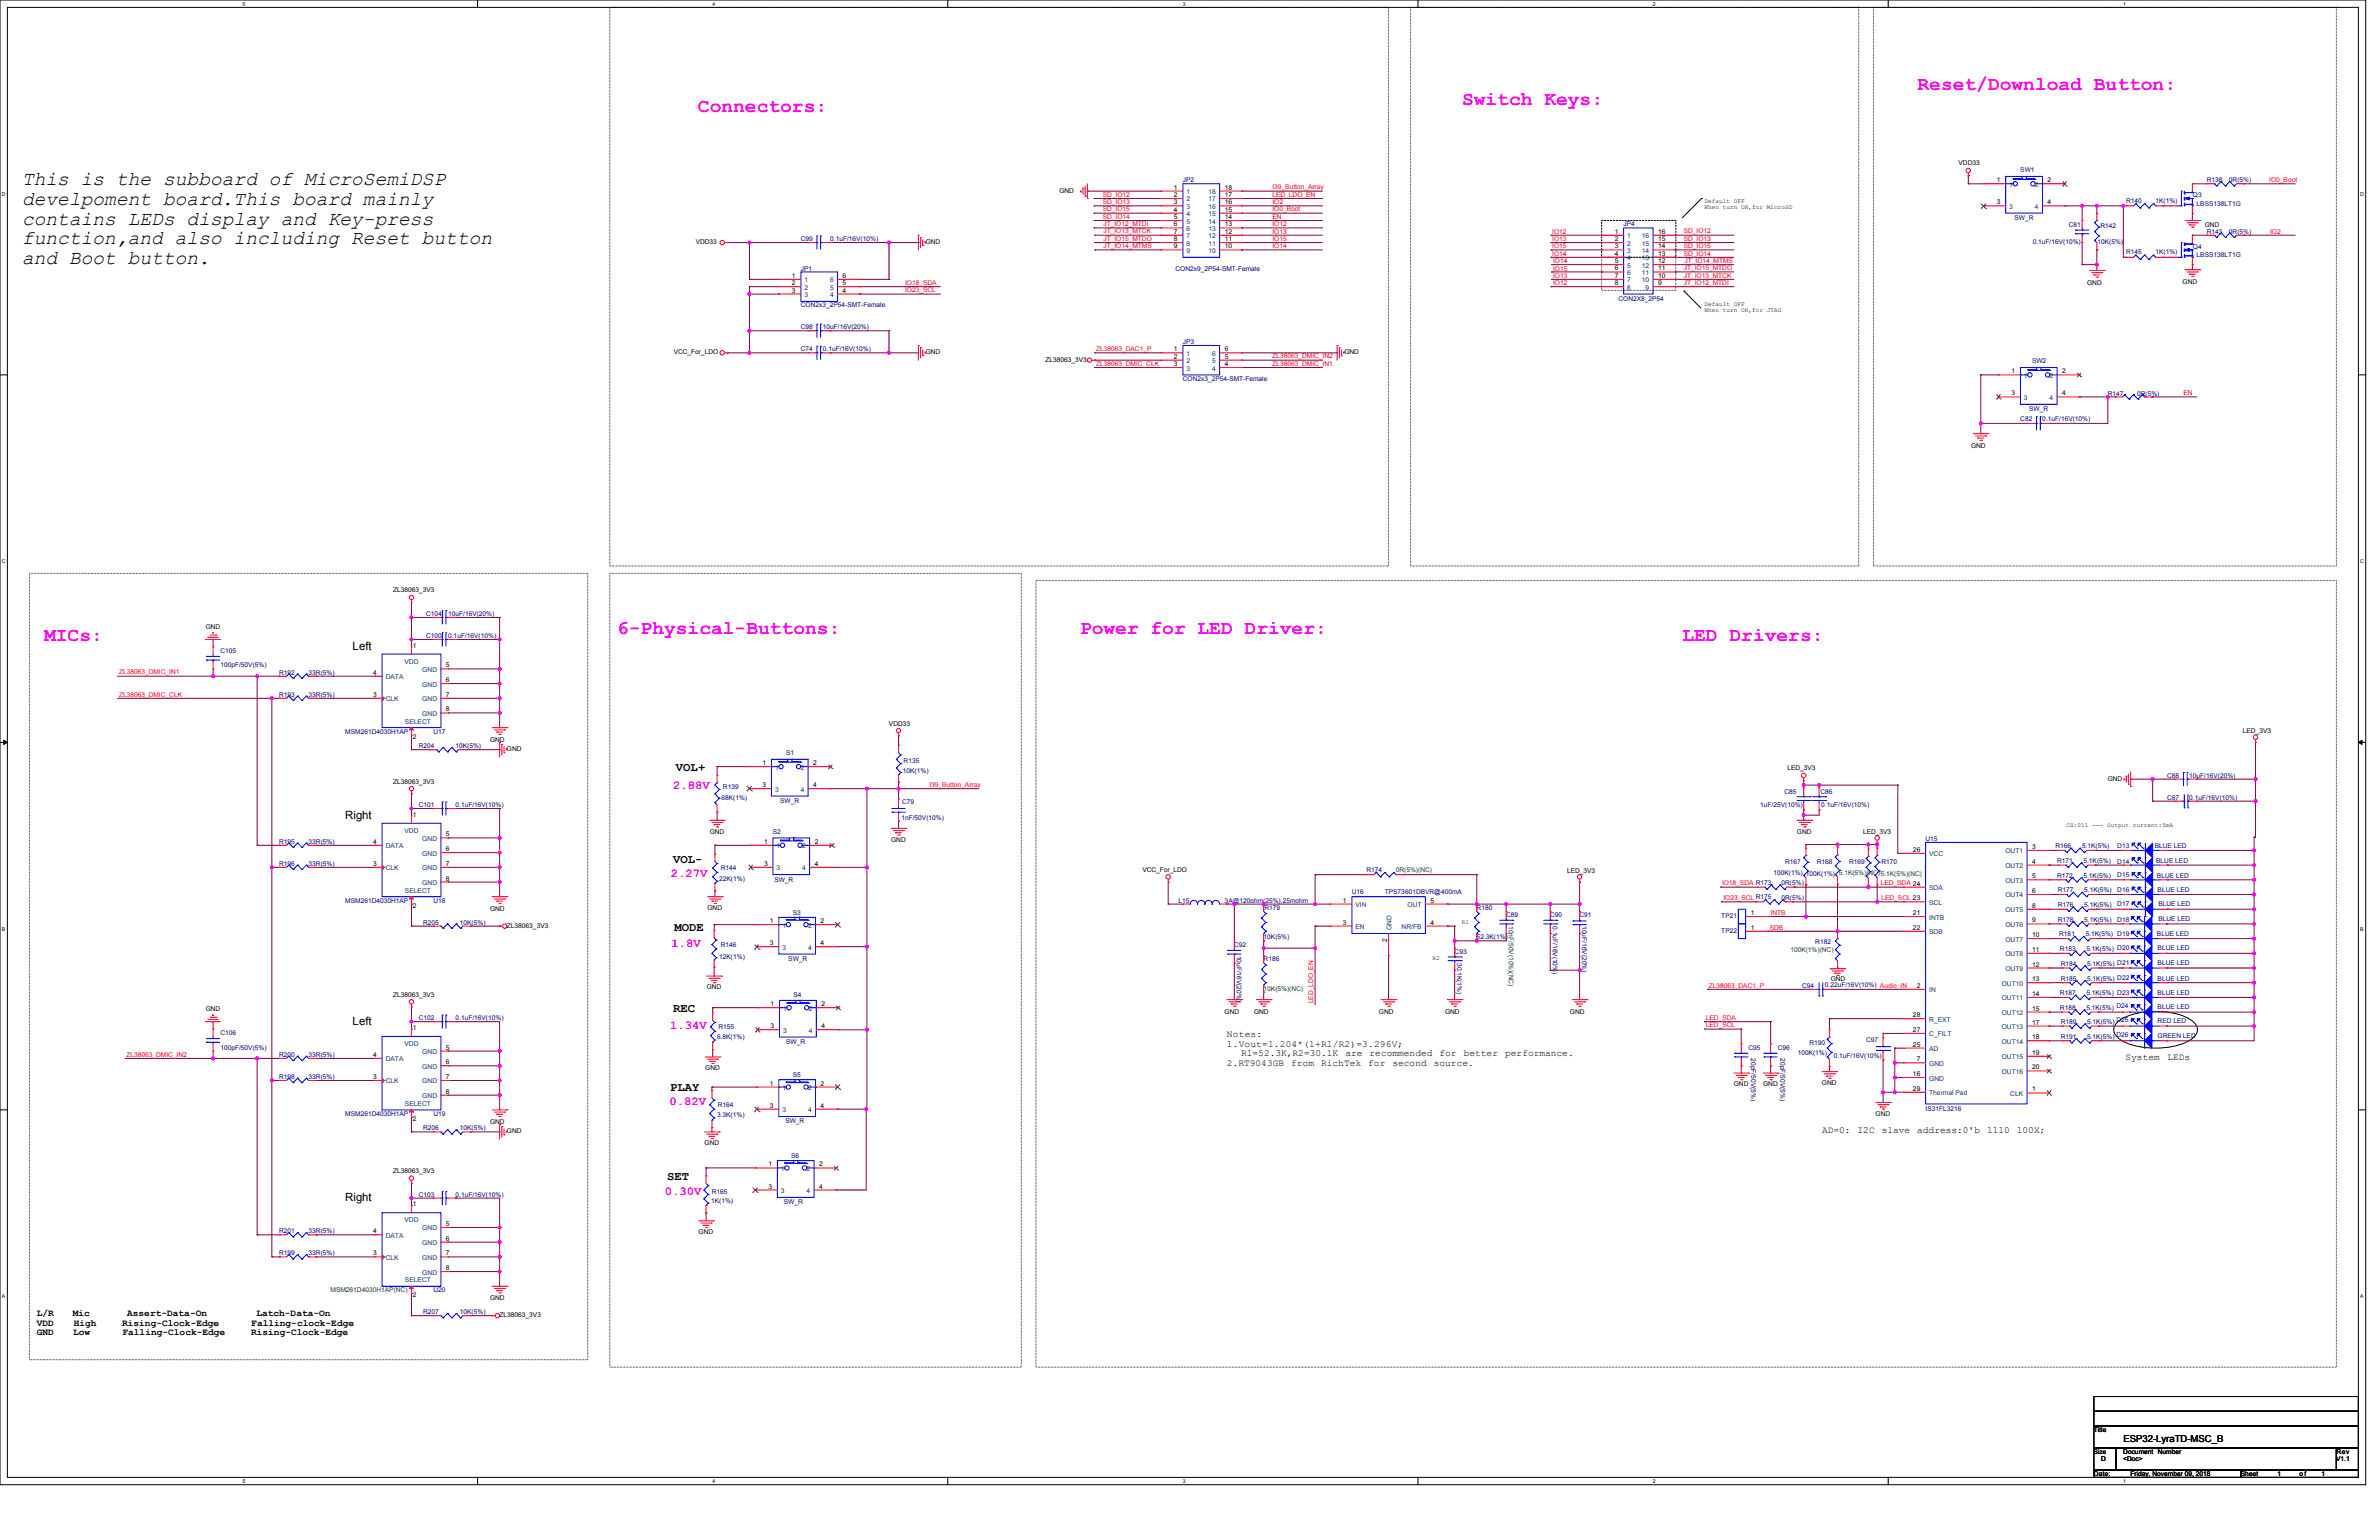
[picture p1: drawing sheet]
<svg xmlns="http://www.w3.org/2000/svg" width="864mm" height="559mm" viewBox="0 0 864 559" stroke-linecap="round" stroke-linejoin="round" font-family="sans-serif">
<defs><g id="words">
<g font-size="7.1" fill="#f0f">
<text x="696.1" y="32.6">Reset/Download Button:</text>
<text x="253.4" y="40.6">Connectors:</text>
<text x="530.7" y="37.9">Switch Keys:</text>
<text x="16" y="232.6">MICs:</text>
<text x="224" y="230">6-Physical-Buttons:</text>
<text x="392.1" y="230">Power for LED Driver:</text>
<text x="610.8" y="232.6">LED Drivers:</text>
</g>
<g font-size="7.1">
<text x="8" y="67.3">This is the subboard of MicroSemiDSP</text>
<text x="8" y="74.4">develpoment board.This board mainly</text>
<text x="8" y="81.5">contains LEDs display and Key-press</text>
<text x="8" y="88.6">function,and also including Reset button</text>
<text x="8" y="95.7">and Boot button.</text>
</g>
<g font-size="4.4">
<text x="245.4" y="279.7">VOL+</text>
<text x="244.3" y="313.1">VOL-</text>
<text x="244.9" y="337.9">MODE</text>
<text x="244.3" y="367.2">REC</text>
<text x="243.2" y="396">PLAY</text>
<text x="242.2" y="428.3">SET</text>
</g>
<g font-size="4.4" fill="#f0f">
<text x="244.3" y="286.2">2.88V</text>
<text x="243.5" y="318.2">2.27V</text>
<text x="243.8" y="343.8">1.8V</text>
<text x="243.2" y="373.4">1.34V</text>
<text x="243" y="401.1">0.82V</text>
<text x="241.4" y="433.6">0.30V</text>
</g>
<g font-size="4.1">
<text x="128" y="235.8">Left</text>
<text x="125.4" y="297.1">Right</text>
<text x="128" y="371.8">Left</text>
<text x="125.4" y="435.8">Right</text>
</g>
<g font-size="3.5">
<text x="445.4" y="376.3">Notes:</text>
<text x="445.4" y="379.7">1.Vout=1.204*(1+R1/R2)=3.296V;</text>
<text x="450.6" y="383.2">R1=52.3K,R2=30.1K</text>
<text x="488.4" y="383.2">are</text>
<text x="497.2" y="383.2">recommended</text>
<text x="522.6" y="383.2">for</text>
<text x="531.4" y="383.2">better</text>
<text x="546.4" y="383.2">performance.</text>
<text x="445.4" y="386.7">2.RT9043GB</text>
<text x="468.7" y="386.7">from</text>
<text x="479.6" y="386.7">RichTek</text>
<text x="496.7" y="386.7">for</text>
<text x="505.5" y="386.7">second</text>
<text x="520.5" y="386.7">source.</text>
<text x="771.6" y="384.8">System</text>
<text x="786.8" y="384.8">LEDs</text>
<text x="661.4" y="410.9">AD=0:</text>
<text x="674.3" y="410.9">I2C</text>
<text x="683.1" y="410.9">slave</text>
<text x="696" y="410.9">address:0'b</text>
<text x="721.3" y="410.9">1110</text>
<text x="732.1" y="410.9">100X;</text>
<text x="13.3" y="477.6">L/R</text>
<text x="26.4" y="477.6">Mic</text>
<text x="46.2" y="477.6">Assert-Data-On</text>
<text x="93.1" y="477.6">Latch-Data-On</text>
<text x="13.3" y="481.1">VDD</text>
<text x="13.3" y="484.5">GND</text>
<text x="26.6" y="484.5">Low</text>
<text x="26.8" y="481.1">High</text>
<text x="44.3" y="481.1">Rising-Clock-Edge</text>
<text x="44.5" y="484.5">Falling-Clock-Edge</text>
<text x="91.2" y="484.5">Rising-Clock-Edge</text>
<text x="91.2" y="481.1">Falling-clock-Edge</text>
<text x="770.8" y="523.2">ESP32-LyraTD-MSC_B</text>
</g>
<g font-size="2.4">
<text x="711" y="60">VDD33</text>
<text x="384.6" y="69.9">GND</text>
<text x="426.2" y="68.8">1</text>
<text x="426.2" y="71.5">2</text>
<text x="444.6" y="71.5">17</text>
<text x="444.6" y="68.8">18</text>
<text x="724.8" y="66.1">1</text>
<text x="743.3" y="66.1">2</text>
<text x="426.2" y="74.1">3</text>
<text x="426.2" y="76.8">4</text>
<text x="444.6" y="76.8">15</text>
<text x="444.6" y="74.1">16</text>
<text x="724.8" y="74.1">3</text>
<text x="743.3" y="74.1">4</text>
<text x="426.2" y="79.5">5</text>
<text x="426.2" y="82.1">6</text>
<text x="444.6" y="82.1">13</text>
<text x="444.6" y="79.5">14</text>
<text x="800.3" y="82.4">GND</text>
<text x="252.6" y="88.6">VDD33</text>
<text x="336" y="88.6">GND</text>
<text x="426.2" y="84.8">7</text>
<text x="426.2" y="87.5">8</text>
<text x="444.6" y="87.5">11</text>
<text x="444.6" y="84.8">12</text>
<text x="586.2" y="84.8">1</text>
<text x="586.2" y="87.5">2</text>
<text x="601.9" y="87.5">15</text>
<text x="601.9" y="84.8">16</text>
<text x="426.2" y="90.1">9</text>
<text x="444.6" y="90.1">10</text>
<text x="586.2" y="90.1">3</text>
<text x="586.2" y="92.8">4</text>
<text x="586.2" y="95.5">5</text>
<text x="601.9" y="95.5">12</text>
<text x="601.9" y="92.8">13</text>
<text x="601.9" y="90.1">14</text>
<text x="287.5" y="100.8">1</text>
<text x="305.9" y="100.8">6</text>
<text x="586.2" y="98.2">6</text>
<text x="586.2" y="100.8">7</text>
<text x="601.9" y="100.8">10</text>
<text x="601.9" y="98.2">11</text>
<text x="287.5" y="103.5">2</text>
<text x="287.5" y="106.2">3</text>
<text x="305.9" y="106.2">4</text>
<text x="305.9" y="103.5">5</text>
<text x="586.2" y="103.5">8</text>
<text x="601.9" y="103.5">9</text>
<text x="757.7" y="103.2">GND</text>
<text x="792.3" y="103">GND</text>
<text x="244.6" y="128.6">VCC_For_LDO</text>
<text x="336" y="128.6">GND</text>
<text x="379.5" y="131.2">ZL38063_3V3</text>
<text x="426.2" y="127.5">1</text>
<text x="426.2" y="130.2">2</text>
<text x="444.6" y="130.2">5</text>
<text x="444.6" y="127.5">6</text>
<text x="488" y="128.6">GND</text>
<text x="426.2" y="132.8">3</text>
<text x="444.6" y="132.8">4</text>
<text x="730.2" y="135.5">1</text>
<text x="748.6" y="135.5">2</text>
<text x="730.2" y="143.5">3</text>
<text x="748.6" y="143.5">4</text>
<text x="715.5" y="162.4">GND</text>
<text x="142.7" y="215">ZL38063_3V3</text>
<text x="74.7" y="228.3">GND</text>
<text x="149.9" y="235">1</text>
<text x="135.5" y="244.8">4</text>
<text x="161.9" y="242.2">5</text>
<text x="161.9" y="247.5">6</text>
<text x="135.5" y="252.8">3</text>
<text x="161.9" y="252.8">7</text>
<text x="161.9" y="258.2">8</text>
<text x="322.7" y="263.3">VDD33</text>
<text x="149.9" y="268.1">2</text>
<text x="177.9" y="269.1">GND</text>
<text x="814.2" y="265.9">LED_3V3</text>
<text x="184" y="272.6">GND</text>
<text x="276.8" y="277.6">1</text>
<text x="295.2" y="277.6">2</text>
<text x="648.9" y="279.5">LED_3V3</text>
<text x="142.7" y="284.3">ZL38063_3V3</text>
<text x="276.8" y="285.6">3</text>
<text x="295.2" y="285.6">4</text>
<text x="765.1" y="283.3">GND</text>
<text x="149.9" y="296.3">1</text>
<text x="161.9" y="303.5">5</text>
<text x="257.6" y="302.5">GND</text>
<text x="323.5" y="305.4">GND</text>
<text x="652.3" y="302.5">GND</text>
<text x="676.3" y="302.5">LED_3V3</text>
<text x="135.5" y="306.2">4</text>
<text x="161.9" y="308.8">6</text>
<text x="277.3" y="306.2">1</text>
<text x="295.8" y="306.2">2</text>
<text x="694.4" y="309.1">26</text>
<text x="737.7" y="308">3</text>
<text x="135.5" y="314.2">3</text>
<text x="161.9" y="314.2">7</text>
<text x="277.3" y="314.2">3</text>
<text x="295.8" y="314.2">4</text>
<text x="414.7" y="316.3">VCC_For_LDO</text>
<text x="568.8" y="316.6">LED_3V3</text>
<text x="737.7" y="313.4">4</text>
<text x="161.9" y="319.5">8</text>
<text x="737.7" y="318.7">5</text>
<text x="149.9" y="329.4">2</text>
<text x="487.5" y="327.5">1</text>
<text x="519.2" y="327.5">5</text>
<text x="737.7" y="324">6</text>
<text x="737.7" y="329.4">8</text>
<text x="177.9" y="330.5">GND</text>
<text x="256.8" y="330.2">GND</text>
<text x="279.5" y="335">1</text>
<text x="297.9" y="335">2</text>
<text x="487.5" y="335.5">3</text>
<text x="519.2" y="335.5">4</text>
<text x="635.5" y="332">1</text>
<text x="694.4" y="332">21</text>
<text x="737.7" y="334.7">9</text>
<text x="184" y="336.6">ZL38063_3V3</text>
<text x="503.5" y="341.9" transform="rotate(-90 503.5 341.9)">2</text>
<text x="635.5" y="337.4">1</text>
<text x="694.4" y="337.4">22</text>
<text x="737.7" y="340">10</text>
<text x="279.5" y="343">3</text>
<text x="297.9" y="343">4</text>
<text x="737.7" y="345.4">11</text>
<text x="737.7" y="350.7">12</text>
<text x="256.6" y="359">GND</text>
<text x="664.6" y="356.1">GND</text>
<text x="695.8" y="358.4">2</text>
<text x="737.7" y="356">13</text>
<text x="142.7" y="361.7">ZL38063_3V3</text>
<text x="279.8" y="365.1">1</text>
<text x="298.2" y="365.1">2</text>
<text x="737.7" y="361.4">14</text>
<text x="74.7" y="367">GND</text>
<text x="444.6" y="367.8">GND</text>
<text x="455.2" y="367.8">GND</text>
<text x="500.6" y="367.8">GND</text>
<text x="524.6" y="367.8">GND</text>
<text x="569.9" y="367.8">GND</text>
<text x="694.4" y="369.1">28</text>
<text x="737.7" y="366.7">15</text>
<text x="737.7" y="371.8">17</text>
<text x="149.9" y="373.7">1</text>
<text x="279.8" y="373.1">3</text>
<text x="298.2" y="373.1">4</text>
<text x="694.4" y="374.4">27</text>
<text x="737.7" y="377.1">18</text>
<text x="135.5" y="383.5">4</text>
<text x="161.9" y="380.9">5</text>
<text x="694.4" y="379.8">25</text>
<text x="737.7" y="382.7">19</text>
<text x="161.9" y="386.2">6</text>
<text x="256" y="388.3">GND</text>
<text x="695.8" y="385.1">7</text>
<text x="737.7" y="388">20</text>
<text x="135.5" y="391.5">3</text>
<text x="161.9" y="391.5">7</text>
<text x="279.5" y="393.9">1</text>
<text x="297.9" y="393.9">2</text>
<text x="629.4" y="394.2">GND</text>
<text x="640" y="394.2">GND</text>
<text x="661.4" y="393.7">GND</text>
<text x="694.4" y="395.8">29</text>
<text x="694.4" y="390.5">16</text>
<text x="161.9" y="396.9">8</text>
<text x="279.5" y="401.9">3</text>
<text x="297.9" y="401.9">4</text>
<text x="737.7" y="396.1">1</text>
<text x="149.9" y="406.7">2</text>
<text x="177.9" y="407.8">GND</text>
<text x="680.9" y="404.9">GND</text>
<text x="184" y="411.3">GND</text>
<text x="255.8" y="415.5">GND</text>
<text x="142.7" y="425.7">ZL38063_3V3</text>
<text x="279" y="423.3">1</text>
<text x="297.4" y="423.3">2</text>
<text x="279" y="431.3">3</text>
<text x="297.4" y="431.3">4</text>
<text x="149.9" y="437.7">1</text>
<text x="135.5" y="447.5">4</text>
<text x="161.9" y="444.9">5</text>
<text x="253.6" y="447.8">GND</text>
<text x="135.5" y="455.5">3</text>
<text x="161.9" y="450.2">6</text>
<text x="161.9" y="455.5">7</text>
<text x="161.9" y="460.9">8</text>
<text x="149.9" y="470.7">2</text>
<text x="177.9" y="471.8">GND</text>
<text x="181.4" y="478">ZL38063_3V3</text>
<text x="760.1" y="519.6">Title</text>
<text x="770.8" y="527.6">Document Number</text>
<text x="848.1" y="527.6">Rev</text>
<text x="762.7" y="530.2">D</text>
<text x="770.7" y="530.2">&lt;Doc&gt;</text>
<text x="848.1" y="530.2">V1.1</text>
<text x="760.1" y="535.6">Date:</text>
<text x="773.4" y="535.6">Friday, November 09, 2018</text>
<text x="813.4" y="535.6">Sheet</text>
<text x="826.7" y="535.6">1</text>
<text x="834.8" y="535.6">of</text>
<text x="842.7" y="535.6">1</text>
</g>
<g font-size="2.4" fill="#000080">
<text x="733.4" y="62.4">SW1</text>
<text x="429.4" y="66.2">JP2</text>
<text x="796.1" y="71.5">Q3</text>
<text x="801.1" y="66.2">R138</text>
<text x="809.1" y="66.2">0R(5%)</text>
<text x="771.8" y="73.6">R140</text>
<text x="782.5" y="73.6">1K(1%)</text>
<text x="797.4" y="74.7">LBSS138LT1G</text>
<text x="589.4" y="82.2">JP4</text>
<text x="731.2" y="79.8">SW_R</text>
<text x="751" y="82.4">C81</text>
<text x="762.5" y="82.7">R142</text>
<text x="290.7" y="87.5">C99</text>
<text x="301.4" y="87.5">0.1uF/16V(10%)</text>
<text x="737.9" y="88.6">0.1uF/16V(10%)</text>
<text x="761.4" y="88.6">10K(5%)</text>
<text x="801.1" y="84.8">R143</text>
<text x="809.1" y="84.8">0R(5%)</text>
<text x="771.8" y="92">R145</text>
<text x="782.5" y="92.3">1K(1%)</text>
<text x="796.1" y="90.2">Q4</text>
<text x="797.4" y="93.4">LBSS138LT1G</text>
<text x="290.7" y="98.2">JP1</text>
<text x="426.7" y="98.2">CON2x9_2P54-SMT-Female</text>
<text x="290.7" y="111.5">CON2x3_2P54-SMT-Female</text>
<text x="587.5" y="109.4">CON2X8_2P54</text>
<text x="290.7" y="119.5">C98</text>
<text x="298.7" y="119.5">10uF/16V(20%)</text>
<text x="429.4" y="124.8">JP3</text>
<text x="290.7" y="127.5">C74</text>
<text x="298.7" y="127.5">0.1uF/16V(10%)</text>
<text x="737.7" y="131.8">SW2</text>
<text x="429.4" y="138.2">CON2x3_2P54-SMT-Female</text>
<text x="765.1" y="143.5">R147</text>
<text x="775.8" y="143.5">0R(5%)</text>
<text x="736.6" y="149.1">SW_R</text>
<text x="733.4" y="152.8">C82</text>
<text x="741.4" y="152.8">0.1uF/16V(10%)</text>
<text x="154.7" y="223.5">C104</text>
<text x="162.7" y="223.5">10uF/16V(20%)</text>
<text x="154.7" y="231.5">C100</text>
<text x="162.7" y="231.5">0.1uF/16V(10%)</text>
<text x="80" y="236.9">C105</text>
<text x="80" y="242.2">100pF/50V(5%)</text>
<text x="101.3" y="244.9">R192</text>
<text x="112" y="244.9">33R(5%)</text>
<text x="101.3" y="252.9">R193</text>
<text x="112" y="252.9">33R(5%)</text>
<text x="125.4" y="266.2">MSM261D4030H1AP</text>
<text x="157.4" y="266.2">U17</text>
<text x="152" y="271.5">R204</text>
<text x="165.4" y="271.5">10K(5%)</text>
<text x="285.4" y="273.9">S1</text>
<text x="327.8" y="280.3">10K(1%)</text>
<text x="328" y="276.9">R135</text>
<text x="262.4" y="286.5">R139</text>
<text x="786.7" y="282.2">C88</text>
<text x="794.7" y="282.2">10uF/16V(20%)</text>
<text x="152" y="292.9">C101</text>
<text x="165.4" y="292.9">0.1uF/16V(10%)</text>
<text x="261.9" y="290.5">68K(1%)</text>
<text x="283.2" y="291.3">SW_R</text>
<text x="327.5" y="291.8">C79</text>
<text x="639" y="292.9">1uF/25V(10%)</text>
<text x="647.8" y="288.1">C85</text>
<text x="660.9" y="288.1">C86</text>
<text x="661.1" y="292.9">0.1uF/16V(10%)</text>
<text x="786.7" y="290.2">C87</text>
<text x="794.7" y="290.2">0.1uF/16V(10%)</text>
<text x="327.2" y="297.4">1nF/50V(10%)</text>
<text x="280.6" y="302.7">S2</text>
<text x="699" y="305.1">U15</text>
<text x="101.3" y="306.2">R195</text>
<text x="112" y="306.2">33R(5%)</text>
<text x="746.2" y="307.8">R166</text>
<text x="755.8" y="307.8">5.1K(5%)</text>
<text x="768.6" y="307.8">D13</text>
<text x="782.2" y="307.5">BLUE LED</text>
<text x="101.3" y="314.2">R196</text>
<text x="112" y="314.2">33R(5%)</text>
<text x="261.6" y="315.8">R144</text>
<text x="496" y="316.3">R174</text>
<text x="643.8" y="317.7">100K(1%) 100K(1%) 5.1K(5%)(NC)5.1K(5%)(NC)</text>
<text x="648" y="313.7">R167</text>
<text x="659.5" y="313.4">R168</text>
<text x="671.2" y="313.4">R169</text>
<text x="683" y="313.4">R170</text>
<text x="746.7" y="313.1">R171</text>
<text x="756.3" y="313.1">5.1K(5%)</text>
<text x="768.6" y="313.4">D14</text>
<text x="782.7" y="313.1">BLUE LED</text>
<text x="261.1" y="319.5">22K(1%)</text>
<text x="281.1" y="320.1">SW_R</text>
<text x="646.7" y="321.1">0R(5%)</text>
<text x="746.7" y="318.5">R172</text>
<text x="747" y="323.8">R177</text>
<text x="756.3" y="318.5">5.1K(5%)</text>
<text x="756.6" y="323.8">5.1K(5%)</text>
<text x="768.6" y="323.8">D16</text>
<text x="768.6" y="318.2">D15</text>
<text x="783" y="318.5">BLUE LED</text>
<text x="783.3" y="323.8">BLUE LED</text>
<text x="125.4" y="327.5">MSM261D4030H1AP</text>
<text x="157.4" y="327.5">U18</text>
<text x="427.8" y="327.5">L15</text>
<text x="444.6" y="327.5">3A@120ohm(25%),25mohm</text>
<text x="490.7" y="324.3">U16</text>
<text x="502.7" y="324.3">TPS73601DBVR@400mA</text>
<text x="646.7" y="326.5">0R(5%)</text>
<text x="747" y="329.1">R176</text>
<text x="756.6" y="329.1">5.1K(5%)</text>
<text x="768.6" y="328.9">D17</text>
<text x="783.5" y="328.9">BLUE LED</text>
<text x="153.6" y="335.5">R205</text>
<text x="167" y="335.5">10K(5%)</text>
<text x="287.8" y="332.1">S3</text>
<text x="459" y="330.2">R179</text>
<text x="536" y="330.2">R180</text>
<text x="546.7" y="332.9">C89</text>
<text x="562.7" y="332.9">C90</text>
<text x="573.4" y="332.9">C91</text>
<text x="624.8" y="333.1">TP21</text>
<text x="747" y="334.5">R178</text>
<text x="756.6" y="334.5">5.1K(5%)</text>
<text x="768.6" y="334.5">D18</text>
<text x="783.5" y="334.2">BLUE LED</text>
<text x="458.7" y="340.9">10K(5%)</text>
<text x="536" y="340.9">52.3K(1%)</text>
<text x="563.7" y="336.1" transform="rotate(90 563.7 336.1)">0.1uF/16V(10%)</text>
<text x="574.4" y="336.1" transform="rotate(90 574.4 336.1)">10uF/16V(20%)</text>
<text x="624.8" y="338.5">TP22</text>
<text x="747.5" y="339.8">R181</text>
<text x="757.1" y="339.8">5.1K(5%) D19</text>
<text x="783" y="339.8">BLUE LED</text>
<text x="261.1" y="347.8">12K(1%)</text>
<text x="261.6" y="343.5">R146</text>
<text x="448" y="343.5">C92</text>
<text x="449" y="346.7" transform="rotate(90 449 346.7)">10uF/16V(20%)</text>
<text x="528" y="346.2">C93</text>
<text x="659" y="342.5">R182</text>
<text x="747.8" y="345.1">R183</text>
<text x="757.4" y="345.1">5.1K(5%) D20</text>
<text x="783.3" y="344.6">BLUE LED</text>
<text x="286.2" y="348.6">SW_R</text>
<text x="458.7" y="348.9">R186</text>
<text x="529" y="349.4" transform="rotate(90 529 349.4)">30.1K(1%)</text>
<text x="748.1" y="350.5">R184</text>
<text x="757.7" y="350.5">5.1K(5%) D21</text>
<text x="783.3" y="350.2">BLUE LED</text>
<text x="654.2" y="358.5">C94</text>
<text x="662.4" y="358.2">0.22uF/16V(10%) Audio_IN</text>
<text x="748.1" y="355.8">R185</text>
<text x="757.7" y="355.8">5.1K(5%) D22</text>
<text x="783.3" y="355.8">BLUE LED</text>
<text x="288" y="361.9">S4</text>
<text x="747.8" y="361.1">R187</text>
<text x="757.4" y="361.1">5.1K(5%) D23</text>
<text x="783.3" y="360.9">BLUE LED</text>
<text x="152" y="370.2">C102</text>
<text x="165.4" y="370.2">0.1uF/16V(10%)</text>
<text x="747.8" y="366.5">R188</text>
<text x="748.1" y="371.5">R189</text>
<text x="757.4" y="366.5">5.1K(5%) D24</text>
<text x="757.7" y="371.5">5.1K(5%) D25</text>
<text x="783.3" y="371.3">RED LED</text>
<text x="783.3" y="366.2">BLUE LED</text>
<text x="80" y="375.5">C106</text>
<text x="260.3" y="376.9">6.8K(1%)</text>
<text x="260.8" y="373.4">R155</text>
<text x="677.4" y="377.9">C97</text>
<text x="748.1" y="376.9">R191</text>
<text x="757.7" y="376.9">5.1K(5%) D26</text>
<text x="783.3" y="376.6">GREEN LED</text>
<text x="80" y="380.9">100pF/50V(5%)</text>
<text x="101.3" y="383.5">R200</text>
<text x="112" y="383.5">33R(5%)</text>
<text x="285.4" y="378.7">SW_R</text>
<text x="634.7" y="380.9">C95</text>
<text x="645.4" y="380.9">C96</text>
<text x="652.6" y="382.7">100K(1%)</text>
<text x="656.9" y="379">R190</text>
<text x="665.6" y="383.8">0.1uF/16V(10%)</text>
<text x="635.7" y="384.1" transform="rotate(90 635.7 384.1)">20pF/50V(5%)</text>
<text x="646.4" y="384.1" transform="rotate(90 646.4 384.1)">20pF/50V(5%)</text>
<text x="101.3" y="391.5">R198</text>
<text x="112" y="391.5">33R(5%)</text>
<text x="287.8" y="390.7">S5</text>
<text x="260.6" y="401.7">R164</text>
<text x="125.4" y="404.9">MSM261D4030H1AP</text>
<text x="157.4" y="404.9">U19</text>
<text x="260.3" y="405.1">3.3K(1%)</text>
<text x="285.1" y="407.5">SW_R</text>
<text x="699" y="403">IS31FL3216</text>
<text x="153.6" y="410.2">R206</text>
<text x="167" y="410.2">10K(5%)</text>
<text x="287.2" y="420.1">S6</text>
<text x="152" y="434.2">C103</text>
<text x="165.4" y="434.2">0.1uF/16V(10%)</text>
<text x="258.2" y="436.4">1K(1%)</text>
<text x="258.4" y="433.1">R165</text>
<text x="284.6" y="436.9">SW_R</text>
<text x="101.3" y="447.5">R201</text>
<text x="112" y="447.5">33R(5%)</text>
<text x="101.3" y="455.5">R199</text>
<text x="112" y="455.5">33R(5%)</text>
<text x="157.4" y="468.9">U20</text>
<text x="153.6" y="476.9">R207</text>
<text x="167" y="476.9">10K(5%)</text>
</g>
<g font-size="2.4" fill="#f00">
<text x="400.3" y="71.4">SD_IO12</text>
<text x="461.9" y="71.4">LED_LDO_EN</text>
<text x="461.9" y="68.7">I39_Button_Array</text>
<text x="823.8" y="66.1">IO0_Boot</text>
<text x="400.3" y="76.7">SD_IO15</text>
<text x="400.3" y="74.1">SD_IO13</text>
<text x="461.9" y="76.7">IO0_Boot</text>
<text x="461.9" y="74.2">IO2</text>
<text x="400.3" y="79.4">SD_IO14</text>
<text x="400.6" y="82.1">JT_IO12_MTDI</text>
<text x="461.9" y="82.2">IO12</text>
<text x="461.9" y="79.5">EN</text>
<text x="400.6" y="87.4">JT_IO15_MTDO</text>
<text x="400.6" y="84.7">JT_IO13_MTCK</text>
<text x="461.9" y="87.5">IO15</text>
<text x="461.9" y="84.8">IO13</text>
<text x="563.5" y="84.8">IO12</text>
<text x="563.5" y="87.5">IO13</text>
<text x="611.2" y="87.4">SD_IO13</text>
<text x="611.2" y="84.7">SD_IO12</text>
<text x="824.1" y="84.8">IO2</text>
<text x="400.6" y="90.1">JT_IO14_MTMS</text>
<text x="461.9" y="90.2">IO14</text>
<text x="563.5" y="92.8">IO14</text>
<text x="563.5" y="90.2">IO15</text>
<text x="563.8" y="95.5">IO14</text>
<text x="611.2" y="92.7">SD_IO14</text>
<text x="611.2" y="90.1">SD_IO15</text>
<text x="611.5" y="95.4">JT_IO14_MTMS</text>
<text x="563.8" y="100.8">IO13</text>
<text x="563.8" y="98.2">IO15</text>
<text x="611.2" y="100.7">JT_IO13_MTCK</text>
<text x="611.2" y="98.1">JT_IO15_MTDO</text>
<text x="328.6" y="106.1">IO23_SCL</text>
<text x="328.6" y="103.4">IO18_SDA</text>
<text x="563.8" y="103.5">IO12</text>
<text x="611.2" y="103.4">JT_IO12_MTDI</text>
<text x="397.9" y="127.4">ZL38063_DAC1_P</text>
<text x="461.9" y="130.1">ZL38063_DMIC_IN2</text>
<text x="397.9" y="132.7">ZL38063_DMIC_CLK</text>
<text x="461.9" y="132.7">ZL38063_DMIC_IN1</text>
<text x="792.6" y="143.5">EN</text>
<text x="43.2" y="244.7">ZL38063_DMIC_IN1</text>
<text x="43.2" y="252.7">ZL38063_DMIC_CLK</text>
<text x="337.4" y="285.5">I39_Button_Array</text>
<text x="625.1" y="321.3">IO18_SDA R173</text>
<text x="682.7" y="321.3">LED_SDA 24</text>
<text x="625.6" y="326.6">IO23_SCL R175</text>
<text x="683" y="326.6">LED_SCL 23</text>
<text x="642.7" y="332.1">INTB</text>
<text x="642.4" y="337.4">SDB</text>
<text x="620.3" y="358.4">ZL38063_DAC1_P</text>
<text x="476.7" y="364.1" transform="rotate(-90 476.7 364.1)">LED_LDO_EN</text>
<text x="619.2" y="370.1">LED_SDA</text>
<text x="619.2" y="372.8">LED_SCL</text>
<text x="45.9" y="383.4">ZL38063_DMIC_IN2</text>
</g>
<g font-size="2.4" fill="#004080">
<text x="430.7" y="70.4">1</text>
<text x="438.7" y="70.4">18</text>
<text x="729.4" y="67.8">1</text>
<text x="738.7" y="67.8">2</text>
<text x="430.7" y="73.1">2</text>
<text x="430.7" y="75.8">3</text>
<text x="438.7" y="75.8">16</text>
<text x="438.7" y="73.1">17</text>
<text x="729.4" y="75.8">3</text>
<text x="738.7" y="75.8">4</text>
<text x="430.7" y="78.4">4</text>
<text x="430.7" y="81.1">5</text>
<text x="430.7" y="83.8">6</text>
<text x="438.7" y="83.8">13</text>
<text x="438.7" y="81.1">14</text>
<text x="438.7" y="78.4">15</text>
<text x="430.7" y="86.4">7</text>
<text x="430.7" y="89.1">8</text>
<text x="438.7" y="89.1">11</text>
<text x="438.7" y="86.4">12</text>
<text x="590.7" y="86.4">1</text>
<text x="590.7" y="89.1">2</text>
<text x="596" y="89.1">15</text>
<text x="596" y="86.4">16</text>
<text x="430.7" y="91.8">9</text>
<text x="438.7" y="91.8">10</text>
<text x="590.7" y="91.8">3</text>
<text x="590.7" y="94.4">4</text>
<text x="596" y="94.4">13</text>
<text x="596" y="91.8">14</text>
<text x="590.7" y="97.1">5</text>
<text x="590.7" y="99.8">6</text>
<text x="596" y="99.8">11</text>
<text x="596" y="97.1">12</text>
<text x="292" y="102.4">1</text>
<text x="292" y="105.1">2</text>
<text x="292" y="107.8">3</text>
<text x="301.4" y="107.8">4</text>
<text x="301.4" y="105.1">5</text>
<text x="301.4" y="102.4">6</text>
<text x="590.7" y="102.4">7</text>
<text x="590.7" y="105.1">8</text>
<text x="596" y="102.4">10</text>
<text x="597.4" y="105.1">9</text>
<text x="430.7" y="129.1">1</text>
<text x="430.7" y="131.8">2</text>
<text x="440" y="131.8">5</text>
<text x="440" y="129.1">6</text>
<text x="430.7" y="134.4">3</text>
<text x="440" y="134.4">4</text>
<text x="734.7" y="137.1">1</text>
<text x="744" y="137.1">2</text>
<text x="734.7" y="145.1">3</text>
<text x="744" y="145.1">4</text>
<text x="146.8" y="240.9">VDD</text>
<text x="153.3" y="243.8">GND</text>
<text x="140" y="246.5">DATA</text>
<text x="153.3" y="249.1">GND</text>
<text x="140" y="254.5">CLK</text>
<text x="153.3" y="254.5">GND</text>
<text x="147" y="262.6">SELECT</text>
<text x="153.3" y="259.8">GND</text>
<text x="281.4" y="279.3">1</text>
<text x="290.7" y="279.3">2</text>
<text x="281.4" y="287.3">3</text>
<text x="290.7" y="287.3">4</text>
<text x="146.8" y="302.2">VDD</text>
<text x="153.3" y="305.1">GND</text>
<text x="140" y="307.8">DATA</text>
<text x="153.3" y="310.5">GND</text>
<text x="281.9" y="307.8">1</text>
<text x="291.2" y="307.8">2</text>
<text x="700.3" y="310.7">VCC</text>
<text x="728" y="309.7">OUT1</text>
<text x="140" y="315.8">CLK</text>
<text x="153.3" y="315.8">GND</text>
<text x="281.9" y="315.8">3</text>
<text x="291.2" y="315.8">4</text>
<text x="728" y="315">OUT2</text>
<text x="147" y="324">SELECT</text>
<text x="153.3" y="321.1">GND</text>
<text x="700.3" y="323">SDA</text>
<text x="728" y="320.3">OUT3</text>
<text x="492" y="329.1">VIN</text>
<text x="510.9" y="329.1">OUT</text>
<text x="700.3" y="328.3">SCL</text>
<text x="728" y="325.7">OUT4</text>
<text x="700.3" y="333.7">INTB</text>
<text x="728" y="331">OUT5</text>
<text x="284" y="336.6">1</text>
<text x="293.4" y="336.6">2</text>
<text x="492" y="337.1">EN</text>
<text x="505.2" y="337.4" transform="rotate(-90 505.2 337.4)">GND</text>
<text x="508.8" y="337.1">NR/FB</text>
<text x="700.3" y="339">SDB</text>
<text x="728" y="336.3">OUT6</text>
<text x="728" y="341.7">OUT7</text>
<text x="284" y="344.6">3</text>
<text x="293.4" y="344.6">4</text>
<text x="728" y="347">OUT8</text>
<text x="728" y="352.3">OUT9</text>
<text x="726.7" y="357.7">OUT10</text>
<text x="700.3" y="360.1">IN</text>
<text x="726.7" y="363">OUT11</text>
<text x="284.3" y="366.7">1</text>
<text x="293.6" y="366.7">2</text>
<text x="700.3" y="370.7">R_EXT</text>
<text x="726.7" y="368.3">OUT12</text>
<text x="284.3" y="374.7">3</text>
<text x="293.6" y="374.7">4</text>
<text x="700.3" y="376.1">C_FILT</text>
<text x="726.7" y="373.4">OUT13</text>
<text x="146.8" y="379.5">VDD</text>
<text x="153.3" y="382.5">GND</text>
<text x="700.3" y="381.4">AD</text>
<text x="726.7" y="378.7">OUT14</text>
<text x="140" y="385.1">DATA</text>
<text x="153.3" y="387.8">GND</text>
<text x="700.3" y="386.7">GND</text>
<text x="726.7" y="384.3">OUT15</text>
<text x="726.7" y="389.7">OUT16</text>
<text x="140" y="393.1">CLK</text>
<text x="153.3" y="393.1">GND</text>
<text x="284" y="395.5">1</text>
<text x="293.4" y="395.5">2</text>
<text x="700.3" y="392.1">GND</text>
<text x="147" y="401.3">SELECT</text>
<text x="153.3" y="398.5">GND</text>
<text x="700.3" y="397.4">Thermal Pad</text>
<text x="729.8" y="397.7">CLK</text>
<text x="284" y="403.5">3</text>
<text x="293.4" y="403.5">4</text>
<text x="283.5" y="424.9">1</text>
<text x="292.8" y="424.9">2</text>
<text x="283.5" y="432.9">3</text>
<text x="292.8" y="432.9">4</text>
<text x="146.8" y="443.5">VDD</text>
<text x="140" y="449.1">DATA</text>
<text x="153.3" y="446.5">GND</text>
<text x="153.3" y="451.8">GND</text>
<text x="140" y="457.1">CLK</text>
<text x="153.3" y="457.1">GND</text>
<text x="147" y="465.3">SELECT</text>
<text x="153.3" y="462.5">GND</text>
</g>
<g font-size="2.4" fill="#008000">
<text x="506.7" y="316.3">0R(5%)(NC)</text>
<text x="547.7" y="336.1" transform="rotate(90 547.7 336.1)">10nF/50V(10%)(NC)</text>
<text x="649.9" y="345.4">100K(1%)(NC)</text>
<text x="458.7" y="359.5">10K(5%)(NC)</text>
<text x="120" y="468.9">MSM261D4030H1AP(NC)</text>
</g>
<text font-size="2.3" x="760.1" y="527.5">Size</text>
<g font-size="2.2">
<text x="618.7" y="73.8">Default OFF</text>
<text x="618.7" y="76">When turn ON,for MicroSD</text>
<text x="618.7" y="111.1">Default OFF</text>
<text x="618.7" y="113.3">When turn ON,for JTAG</text>
<text x="750.2" y="300.2">CS:011 --- Output current:5mA</text>
<text x="530.7" y="335.2">R1</text>
<text x="520" y="348.5">R2</text>
</g>
<g font-size="1.9">
<text x="88" y="2">5</text>
<text x="258.7" y="2">4</text>
<text x="429.4" y="2">3</text>
<text x="600" y="2">2</text>
<text x="770.7" y="2">1</text>
<text x=".7" y="71.1">D</text>
<text x="856.7" y="71.1">D</text>
<text x=".7" y="204.4">C</text>
<text x="856.7" y="204.4">C</text>
<text x=".7" y="337.8">B</text>
<text x="856.7" y="337.8">B</text>
<text x=".7" y="471.1">A</text>
<text x="856.7" y="471.1">A</text>
<text x="88" y="538.1">5</text>
<text x="258.7" y="538.1">4</text>
<text x="429.4" y="538.1">3</text>
<text x="600" y="538.1">2</text>
<text x="770.7" y="538.1">1</text>
</g>
</g></defs>
<path d="M0 279.4v-279.4h858.8v279.4M2.7 279.4v-276.7h853.4v276.7" fill="none" stroke="#000" stroke-width=".36"/>
<path d="M88 .3h1.1v2.1h-1.1z" fill="#fff"/>
<path d="M173.4 0v2.7" fill="none" stroke="#000" stroke-width=".36"/>
<path d="M258.7 .3h1.1v2.1h-1.1z" fill="#fff"/>
<path d="M344.1 0v2.7" fill="none" stroke="#000" stroke-width=".36"/>
<path d="M429.4 .3h1.1v2.1h-1.1z" fill="#fff"/>
<path d="M514.7 0v2.7" fill="none" stroke="#000" stroke-width=".36"/>
<path d="M600.1 .3h1v2.1h-1z" fill="#fff"/>
<path d="M685.4 0v2.7" fill="none" stroke="#000" stroke-width=".36"/>
<g fill="#fff">
<path d="M770.8 .3h1v2.1h-1z"/>
<path d="M.7 69.4h1.4v2.1h-1.4z"/>
<path d="M856.8 69.4h1.4v2.1h-1.4z"/>
<path d="M.7 202.7h1.4v2.1h-1.4z"/>
<path d="M856.8 202.7h1.4v2.1h-1.4z"/>
</g>
<path d="M617.7 72h.1M617.7 72l-6.9 7M611.3 105.6h.1M611.3 105.6l6.1 6.2M0 136h2.7M856.1 136h2.7M0 269.4h2.7M0 279.3v259.4h858.8v-259.4M2.7 279.3v256.8h853.4v-256.8M856.1 269.4h2.7" fill="none" stroke="#000" stroke-width=".36"/>
<path d="M1.3 268.6l1.4 .8-1.4 .7zM856.1 269.4l1.4-.8v1.5z" fill="#000" stroke="#000" stroke-width=".36"/>
<g fill="none" stroke="#000" stroke-width=".36" stroke-dasharray="0 .5">
<path d="M221.4 2.7h282.7v202.7h-282.7zM512.1 2.7h162.7v202.7h-162.7zM680.1 2.7h168v202.7h-168zM581.4 93.4h27v12h-27zM10.7 208v71.4M213.4 208h-202.7M213.4 208h.1M370.7 208h-149.3v71.4M370.7 208h.1M848.1 210.7h-472v68.7M213.4 279.4v-71.4M370.7 279.4v-71.4"/>
<path d="M848.1 279.4v-68.7"/>
</g>
<path d="M581.4 80h27v13.4h-27z" fill="none" stroke="#000" stroke-width=".36" stroke-dasharray=".5 .5"/>
<g fill="none" stroke="#800040" stroke-width=".36">
<path d="M394.7 69.4h.1M394.7 69.4h26.7M397.1 77.4h.1M397.1 74.7h.1M397.1 72h.1M397.1 74.7h24.3M397.1 72h24.3M397.1 77.4h24.3M450.7 72h.1M450.7 77.4h.1M450.7 69.4h.1M450.7 74.7h.1"/>
<path d="M450.7 74.7h29.4M450.7 72h29.4M450.7 77.4h29.4M450.7 69.4h29.4M714.5 66.7h.1M714.5 63.8h.1M714.5 66.7h5.6M714.5 63.8v2.9M749.4 74.7h.1M749.4 74.7h22.4M755.8 74.7h.1M755.8 74.7v5.3"/>
<path d="M761.2 74.7h.1M761.2 74.7v2.7M770.8 74.7h.1M770.8 74.7v18.7M785.2 74.7h.1M785.2 74.7h2.6M795.8 77.4h.1M795.8 66.7h.1M795.8 66.7h5.4M795.8 77.4v2.6M814.5 66.7h.1M814.5 66.7h18.7"/>
<path d="M264 88h29.4M272 88h.1M272 88v13.4M293.4 88h.1M301.4 88h32M322.7 88h.1M322.7 88v13.4M333.4 88h.1M397.1 82.7h.1M397.1 80h.1M397.1 82.7h24.3M397.1 80h24.3"/>
<path d="M397.4 90.7h.1M397.4 88h.1M397.4 85.4h.1M397.4 85.4h24M397.4 88h24M397.4 90.7h24M450.7 90.7h.1M450.7 88h.1M450.7 85.4h.1M450.7 82.7h.1M450.7 80h.1M450.7 85.4h29.4"/>
<path d="M450.7 88h29.4M450.7 90.7h29.4M450.7 82.7h29.4M450.7 80h29.4M563 85.4h.1M563 93.4h.1M563 90.7h.1M563 88h.1M563 93.4h18.4M563 85.4h18.4M563 88h18.4M563 90.7h18.4"/>
<path d="M563.3 98.7h.1M563.3 96h.1M563.3 96h18.1M563.3 98.7h18.1M608.1 96h.1M608.1 98.7h.1M608.1 93.4h.1M608.1 90.7h.1M608.1 88h.1M608.1 85.4h.1M608.1 93.4h21.3M608.1 85.4h21.3"/>
<path d="M608.1 96h21.3M608.1 88h21.3M608.1 90.7h21.3M608.1 98.7h21.3M755.8 88h.1M755.8 96h.1M755.8 88v8M755.8 96h5.4M761.2 90.7h.1M761.2 96h.1M761.2 90.7v7.5M770.8 93.4h.1"/>
<path d="M770.8 93.4h1M785.2 93.4h.1M785.2 93.4h2.6M795.8 96h.1M795.8 85.4h.1M795.8 96v1.9M795.8 85.4h5.4M814.5 85.4h.1M814.5 85.4h18.7M272 104h.1M272 106.7h.1M272 101.4h.1"/>
<path d="M272 106.7h10.7M272 104h10.7M272 104v24M272 101.4h10.7M312 106.7h.1M312 104h.1M312 106.7h29.4M312 104h29.4M312 101.4h10.7M322.7 101.4h.1M563 104h.1M563 104h18.4"/>
<path d="M563.3 101.4h.1M563.3 101.4h18.1M608.1 104h.1M608.1 101.4h.1M608.1 104h21.3M608.1 101.4h21.3M264 128h.1M264 128h29.4M272 128h.1M272 120h.1M272 120h21.4M301.4 120h.1"/>
<path d="M301.4 128h.1M301.4 128h32M301.4 120h21.3M322.7 120h.1M322.7 128h.1M322.7 120v8M397.4 133.4h.1M397.4 130.7h.1M397.4 128h.1M397.4 128h24M397.4 133.4h24M397.4 130.7h24"/>
<path d="M450.7 133.4h.1M450.7 130.7h.1M450.7 128h.1M450.7 128h34.7M450.7 133.4h29.4M450.7 130.7h29.4M719 136h.1M719 136v21.4M719 136h6.4M719 153.6h.1M719 153.6h17.1M744.1 153.6h.1"/>
<path d="M754.8 144h.1M754.8 144h13M765.2 144h.1M765.2 144v9.6h-21.1M781.2 144h.1M781.2 144h16.2M149.4 218.7v16M77.4 232h.1M77.4 232v2.7M149.4 224h.1M149.4 232h.1M149.4 232h8"/>
<path d="M149.4 224h8M165.4 232h.1M165.4 232h16M165.4 224h16M181.4 224h.1M181.4 232h.1M181.4 224v40M42.7 253.4h58.7M42.7 245.4h58.7M77.4 245.4h.1M77.4 242.7v2.7M93.4 245.4h.1"/>
<path d="M93.4 245.4v34M98.7 253.4h.1M98.7 253.4v26M101.4 253.4h.1M101.4 245.4h.1M114.7 253.4h.1M114.7 245.4h.1M114.7 253.4h21.3M114.7 245.4h21.3M162.7 253.4h18.7M162.7 242.7h18.7M162.7 248h18.7"/>
<path d="M162.7 258.7h18.7M181.4 242.7h.1M181.4 248h.1M181.4 253.4h.1M181.4 258.7h.1M149.4 272h.1M149.4 266.7v5.3M149.4 272h6.4M155.8 272h.1M169.1 272h12.3M181.4 264h.1M181.4 272h.1"/>
<path d="M260.3 278.2h.1M260.3 278.2h11.7M260.3 278.2v1.2M326.2 267h.1M326.2 267v3.4M818.8 269.4h.1M818.8 269.4v10"/>
</g>
<g fill="#f0f" stroke="#f0f" stroke-width=".36">
<circle cx="98.7" cy="253.4" r=".52"/>
<circle cx="93.4" cy="245.4" r=".52"/>
<circle cx="755.8" cy="74.7" r=".53"/>
<circle cx="761.2" cy="74.7" r=".53"/>
<circle cx="770.8" cy="74.7" r=".52"/>
<circle cx="761.2" cy="96" r=".53"/>
<circle cx="719" cy="153.6" r=".53"/>
<circle cx="765.2" cy="144" r=".53"/>
<circle cx="272" cy="120" r=".52"/>
<circle cx="272" cy="106.7" r=".52"/>
<circle cx="272" cy="88" r=".52"/>
<circle cx="322.7" cy="88" r=".52"/>
<circle cx="272" cy="128" r=".52"/>
<circle cx="322.7" cy="128" r=".52"/>
<circle cx="77.3" cy="245.4" r=".52"/>
<circle cx="149.4" cy="224" r=".52"/>
<circle cx="181.4" cy="232" r=".52"/>
<circle cx="149.4" cy="232" r=".52"/>
<circle cx="181.4" cy="242.7" r=".52"/>
<circle cx="181.4" cy="248" r=".52"/>
<circle cx="181.4" cy="253.4" r=".52"/>
<circle cx="181.4" cy="258.7" r=".52"/>
</g>
<g fill="none" stroke="#f00" stroke-width=".36">
<path d="M392.3 69.6h.1M392.3 69.1v.5M393.1 68.3h.1M393.1 68.3v2.1M393.9 71.2h.1M393.9 67.5v3.7M394.7 72h.1M394.7 66.7v5.3M421.4 69.4h.1M421.4 72h.1M421.4 74.7h.1M421.4 77.4h.1"/>
<path d="M421.4 74.7h8M421.4 69.4h8M421.4 72h8M421.4 77.4h8M442.7 74.7h8M442.7 69.4h8M442.7 72h8M442.7 77.4h8M450.7 77.4h.1M450.7 74.7h.1M450.7 72h.1M450.7 69.4h.1"/>
<path d="M714.5 63.8h.1M714.5 62.7v1.1M720.1 66.7h.1M720.1 74.7h.1M720.1 74.7h8M720.1 66.7h8M741.4 74.7h8M741.4 66.7h8M749.4 66.7h.1M749.4 74.7h.1M761.2 77.4h.1M761.2 77.4v2.6"/>
<path d="M771.8 74.7h.1M771.8 74.7h2.7M782.5 74.7h2.7M785.2 74.7h.1M787.8 74.7h.1M787.8 74.7h2.7M795.8 66.7h.1M795.8 77.4h.1M795.8 66.7v2.7M795.8 74.7v2.7M801.2 66.7h.1M801.2 66.7h2.6"/>
<path d="M811.8 66.7h2.7M814.5 66.7h.1M263 88h1M264 88h.1M293.4 88h.1M293.4 88h2.6M298.7 88h2.7M301.4 88h.1M333.4 85.4h.1M333.4 85.4v5.3M334.2 86.2h.1M334.2 86.2v3.7"/>
<path d="M335 89.1h.1M335 87v2.1M335.8 87.8h.1M335.8 87.8v.5M421.4 80h.1M421.4 82.7h.1M421.4 85.4h.1M421.4 88h.1M421.4 90.7h.1M421.4 80h8M421.4 88h8M421.4 82.7h8"/>
<path d="M421.4 85.4h8M421.4 90.7h8M442.7 80h8M442.7 88h8M442.7 82.7h8M442.7 85.4h8M442.7 90.7h8M450.7 90.7h.1M450.7 88h.1M450.7 85.4h.1M450.7 82.7h.1M450.7 80h.1"/>
<path d="M581.4 85.4h.1M581.4 88h.1M581.4 90.7h.1M581.4 93.4h.1M581.4 96h.1M581.4 98.7h.1M581.4 98.7h8M581.4 88h8M581.4 85.4h8M581.4 90.7h8M581.4 93.4h8M581.4 96h8"/>
<path d="M600.1 98.7h8M600.1 88h8M600.1 85.4h8M600.1 90.7h8M600.1 93.4h8M600.1 96h8M608.1 98.7h.1M608.1 96h.1M608.1 93.4h.1M608.1 90.7h.1M608.1 88h.1M608.1 85.4h.1"/>
<path d="M755.8 88h.1M755.8 80h.1M755.8 80v2.7M755.8 85.4v2.6M758.5 98.2h5.3M759.3 99h3.7M760.1 99.8h.1M760.1 99.8h2.1M761.2 90.7h.1M761.2 88v2.7M763 99h.1M763.8 98.2h.1"/>
<path d="M771.8 93.4h.1M771.8 93.4h2.7M782.5 93.4h2.7M785.2 93.4h.1M787.8 93.4h.1M787.8 93.4h2.7M793.2 80h5.3M793.2 97.9h5.3M794 80.8h3.7M794 98.7h3.7M794.8 81.6h.1M794.8 99.5h.1"/>
<path d="M794.8 81.6h2.1M794.8 99.5h2.1M795.6 82.4h.5M795.8 85.4h.1M795.8 96h.1M795.8 85.4v2.6M795.8 93.4v2.6M796.1 82.4h.1M797.7 80.8h.1M797.7 98.7h.1M798.5 80h.1M798.5 97.9h.1"/>
<path d="M801.2 85.4h.1M801.2 85.4h2.6M811.8 85.4h2.7M814.5 85.4h.1M282.7 101.4h.1M282.7 104h.1M282.7 106.7h.1M282.7 101.4h8M282.7 104h8M282.7 106.7h8M304 101.4h8M304 104h8"/>
<path d="M304 106.7h8M312 106.7h.1M312 104h.1M312 101.4h.1M581.4 101.4h.1M581.4 104h.1M581.4 101.4h8M581.4 104h8M600.1 101.4h8M600.1 104h8M608.1 104h.1M608.1 101.4h.1"/>
<path d="M760.9 100.6h.5M761.4 100.6h.1M795.6 100.3h.5M796.1 100.3h.1M263 128h1M264 128h.1M293.4 120h.1M293.4 128h.1M293.4 128h2.6M293.4 120h2.6M298.7 128h2.7M298.7 120h2.7"/>
<path d="M301.4 120h.1M301.4 128h.1M333.4 125.4h.1M333.4 125.4v5.3M334.2 126.2h.1M334.2 126.2v3.7M335 129.1h.1M335 127v2.1M335.8 127.8h.1M335.8 127.8v.5M396.3 130.7h1.1M397.4 130.7h.1"/>
<path d="M421.4 128h.1M421.4 130.7h.1M421.4 133.4h.1M421.4 128h8M421.4 130.7h8M421.4 133.4h8M442.7 128h8M442.7 130.7h8M442.7 133.4h8M450.7 133.4h.1M450.7 130.7h.1M450.7 128h.1"/>
<path d="M485.4 125.4h.1M485.4 125.4v5.3M486.2 126.2h.1M486.2 126.2v3.7M487 129.1h.1M487 127v2.1M487.8 127.8h.1M487.8 127.8v.5M725.4 136h.1M725.4 136h8M746.8 136h8M754.8 136h.1"/>
<path d="M716.4 157.4h5.3M717.2 158.2h3.7M718 159h.1M718 159h2.1M718.8 159.8h.5M719.3 159.8h.1M720.9 158.2h.1M721.7 157.4h.1M725.4 144h.1M725.4 144h8M736.1 153.6h.1M736.1 153.6h2.7"/>
<path d="M741.4 153.6h2.7M744.1 153.6h.1M746.8 144h8M754.8 144h.1M767.8 144h.1M767.8 144h2.7M778.5 144h2.7M781.2 144h.1M149.4 218.7h.1M149.4 217.6v1.1M74.7 232h.1M74.7 232h5.3"/>
<path d="M75.5 231.2h.1M75.5 231.2h3.7M76.3 230.4h2.1M77.1 229.6h.1M77.1 229.6h.5M77.4 234.7h.1M77.4 234.7v2.7M78.4 230.4h.1M149.4 234.7h.1M149.4 234.7v2.7M157.4 224h.1M157.4 232h.1"/>
<path d="M157.4 232h2.6M157.4 224h2.6M162.7 232h2.7M162.7 224h2.7M165.4 224h.1M165.4 232h.1M77.4 242.7h.1M77.4 240v2.7M101.4 253.4h.1M101.4 245.4h.1M101.4 253.4h2.6M101.4 245.4h2.6"/>
<path d="M112 253.4h2.7M112 245.4h2.7M114.7 253.4h.1M114.7 245.4h.1M136 253.4h.1M136 245.4h.1M136 253.4h2.7M136 245.4h2.7M138.7 254.2h.1M138.7 252.6l.8 .8M139.5 253.4h.1M139.5 253.4l-.8 .8"/>
<path d="M160 253.4h2.7M160 242.7h2.7M160 248h2.7M160 258.7h2.7M162.7 242.7h.1M162.7 248h.1M162.7 253.4h.1M162.7 258.7h.1M149.4 266.7h.1M149.4 264v2.7M155.8 272h.1M155.8 272h2.6"/>
<path d="M166.4 272h2.7M169.1 272h.1M178.7 264h5.3M179.5 264.8h3.7M180.3 265.6h.1M180.3 265.6h2.1M181.1 266.4h.5M181.4 269.4h.1M181.4 269.4v5.3M181.6 266.4h.1M182.2 270.2h.1M182.2 270.2v3.7"/>
<path d="M183 273.1h.1M183 271v2.1M183.2 264.8h.1M183.8 271.8h.1M183.8 271.8v.5M184 264h.1M272 278.2h.1M272 278.2h8M293.4 278.2h8M301.4 278.2h.1M326.2 267h.1M326.2 270.4h.1"/>
<path d="M326.2 265.9v1.1M326.2 270.4v2.7M818.8 269.4h.1M818.8 268.3v1.1"/>
<circle cx="714.5" cy="61.9" r=".79"/>
<circle cx="262.2" cy="88" r=".8"/>
<circle cx="262.2" cy="128" r=".8"/>
<circle cx="395.5" cy="130.7" r=".8"/>
<circle cx="149.4" cy="216.8" r=".8"/>
<circle cx="326.2" cy="265.1" r=".79"/>
<circle cx="818.8" cy="267.5" r=".8"/>
</g>
<g fill="none" stroke="#00f" stroke-width=".36">
<path d="M429.4 66.7h13.3v26.7h-13.3zM728.1 64h13.3v13.4h-13.3zM728.1 66.7h.1M728.1 66.7h2.7M730.8 64.8h.1M730.8 65.1h8M730.8 64.8h3.2M734 64.8h.1M734 64v.8M735.6 64.8h.1M735.6 64h.1M735.6 64.8h3.2"/>
<path d="M735.6 64v.8M738.8 65.1h.1M738.8 66.7h2.6M741.4 66.7h.1M775.3 73.9h.1M775.3 73.9l-.8 .8M775.3 73.9l1.6 1.6M776.9 75.5h.1M778.5 73.9h.1M778.5 73.9l-1.6 1.6M778.5 73.9l1.6 1.6M780.1 75.5h.1"/>
<path d="M781.7 73.9h.1M781.7 73.9l-1.6 1.6M781.7 73.9l.8 .8M782.5 74.7h.1M790.5 74.7h1.3M791.8 74.7h.1M791.8 69.4h.1M791.8 69.4v5.3M792.9 69.9h.1M792.9 74.7h.1M792.9 72.5h.1M792.9 70.4h.1"/>
<path d="M792.9 69.9h2.9M792.9 74.2h2.9M792.9 69.4v1M792.9 71.5v1M792.9 73.6v1.1M793.2 69.9h.1M794.2 72h1.6M795.6 74.2h.1M795.8 69.9h.1M795.8 72h.1M795.8 74.7h.1M795.8 74.2h.1"/>
<path d="M795.8 69.4v.5M795.8 72v2.7M803.8 66.7h.1M803.8 66.7l.8 .8M804.6 67.5h.1M806.2 65.9h.1M806.2 65.9l1.6 1.6M806.2 65.9l-1.6 1.6M807.8 67.5h.1M809.4 65.9h.1M809.4 65.9l1.6 1.6M809.4 65.9l-1.6 1.6"/>
<path d="M811 67.5h.1M811.8 66.7l-.8 .8M290.7 98.7h13.3v10.7h-13.3zM296 88h.6M296.6 88h.1M296.6 85.6h.1M296.6 85.6v4.8M297.9 85.6h.1M297.9 88h.1M297.9 85.6v4.8M297.9 88h.8M589.4 82.7h10.7v24h-10.7z"/>
<path d="M753.4 83.5h.1M753.4 84.8h.1M753.4 83.5h4.8M753.4 84.8h4.8M755.8 84.8h.1M755.8 83.5h.1M755.8 82.7v.8M755.8 84.8v.6M760.4 87.2h.1M760.4 84h.1M760.4 80.8h.1M760.4 87.2l.8 .8"/>
<path d="M760.4 84l1.6 1.6M760.4 80.8l1.6 1.6M761.2 80h.1M761.2 80l-.8 .8M762 85.6h.1M762 82.4h.1M762 85.6l-1.6 1.6M762 82.4l-1.6 1.6M775.3 92.6h.1M775.3 92.6l-.8 .8M775.3 92.6l1.6 1.6M776.9 94.2h.1"/>
<path d="M778.5 92.6h.1M778.5 92.6l-1.6 1.6M778.5 92.6l1.6 1.6M780.1 94.2h.1M781.7 92.6h.1M781.7 92.6l-1.6 1.6M781.7 92.6l.8 .8M782.5 93.4h.1M790.5 93.4h1.3M791.8 93.4h.1M791.8 88h.1M791.8 88v5.4"/>
<path d="M792.9 88.6h.1M792.9 93.4h.1M792.9 91.2h.1M792.9 89.1h.1M792.9 88v1.1M792.9 90.2v1M792.9 92.3v1.1M792.9 88.6h2.9M792.9 92.8h2.9M793.2 88.6h.1M794.2 90.7h1.6M795.6 92.8h.1"/>
<path d="M795.8 88.6h.1M795.8 90.7h.1M795.8 93.4h.1M795.8 92.8h.1M795.8 88v.6M795.8 90.7v2.7M803.8 85.4h.1M803.8 85.4l.8 .8M804.6 86.2h.1M806.2 84.6h.1M806.2 84.6l1.6 1.6M806.2 84.6l-1.6 1.6"/>
<path d="M807.8 86.2h.1M809.4 84.6h.1M809.4 84.6l1.6 1.6M809.4 84.6l-1.6 1.6M811 86.2h.1M811.8 85.4l-.8 .8M296.6 117.6h.1M296.6 117.6v4.8M297.9 117.6h.1M297.9 117.6v4.8M296 120h.6M296 128h.6"/>
<path d="M296.6 120h.1M296.6 128h.1M296.6 125.6h.1M296.6 125.6v4.8M297.9 120h.1M297.9 125.6h.1M297.9 128h.1M297.9 120h.8M297.9 125.6v4.8M297.9 128h.8M429.4 125.4h13.3v10.6h-13.3zM733.4 133.4h13.4v13.3h-13.4z"/>
<path d="M733.4 136h.1M733.4 136h2.7M736.1 134.2h.1M736.1 134.4h8M736.1 134.2h3.2M739.3 134.2h.1M739.3 133.4v.8M740.9 134.2h.1M740.9 133.4h.1M740.9 134.2h3.2M740.9 133.4v.8M744.1 134.4h.1"/>
<path d="M744.1 136h2.7M746.8 136h.1M738.8 153.6h.5M739.3 153.6h.1M739.3 151.2h.1M739.3 151.2v4.8M740.6 151.2h.1M740.6 153.6h.1M740.6 153.6h.8M740.6 151.2v4.8M771.3 143.2h.1M771.3 143.2l-.8 .8"/>
<path d="M771.3 143.2l1.6 1.6M772.9 144.8h.1M774.5 143.2h.1M774.5 143.2l-1.6 1.6M774.5 143.2l1.6 1.6M776.1 144.8h.1M777.7 143.2h.1M777.7 143.2l-1.6 1.6M777.7 143.2l.8 .8M778.5 144h.1M75 238.2h.1M75 239.5h.1"/>
<path d="M75 238.2h4.8M75 239.5h4.8M77.4 239.5h.1M77.4 238.2h.1M77.4 237.4v.8M77.4 239.5v.5M138.7 237.4h21.3v26.6h-21.3zM160 224h.6M160 232h.6M160.6 224h.1M160.6 221.6h.1M160.6 232h.1"/>
<path d="M160.6 229.6h.1M160.6 221.6v4.8M160.6 229.6v4.8M161.9 221.6h.1M161.9 224h.1M161.9 229.6h.1M161.9 232h.1M161.9 224h.8M161.9 221.6v4.8M161.9 229.6v4.8M161.9 232h.8M104.8 252.6h.1"/>
<path d="M104.8 244.6h.1M104.8 252.6l-.8 .8M104.8 252.6l1.6 1.6M104.8 244.6l-.8 .8M104.8 244.6l1.6 1.6M106.4 254.2h.1M106.4 246.2h.1M108 252.6h.1M108 244.6h.1M108 252.6l-1.6 1.6M108 252.6l1.6 1.6M108 244.6l-1.6 1.6"/>
<path d="M108 244.6l1.6 1.6M109.6 254.2h.1M109.6 246.2h.1M111.2 252.6h.1M111.2 244.6h.1M111.2 252.6l-1.6 1.6M111.2 252.6l.8 .8M111.2 244.6l-1.6 1.6M111.2 244.6l.8 .8M112 253.4h.1M112 245.4h.1M158.4 272h.1"/>
<path d="M158.4 272l.8 .8M159.2 272.8h.1M160.8 271.2h.1M160.8 271.2l1.6 1.6M160.8 271.2l-1.6 1.6M162.4 272.8h.1M164 271.2h.1M164 271.2l1.6 1.6M164 271.2l-1.6 1.6M165.6 272.8h.1M166.4 272l-.8 .8M280 278.2h.1"/>
<path d="M280 279.4v-3.9h13.4v3.9M280 278.2h2.7M282.7 276.3h.1M282.7 276.6h8M282.7 276.3h3.2M285.9 276.3h.1M285.9 275.5v.8M287.5 276.3h.1M287.5 275.5h.1M287.5 276.3h3.2M287.5 275.5v.8M290.7 276.6h.1"/>
<path d="M290.7 278.2h2.7M293.4 278.2h.1M325.4 275.5h.1M325.4 278.7h.1M325.4 275.5l1.6 1.6M325.4 278.7l.7 .7M326.2 273.1l.8 .8M327 273.9h.1M327 277.1h.1M327 273.9l-1.6 1.6M327 277.1l-1.6 1.6"/>
<circle cx="731.6" cy="66.7" r=".8"/>
<circle cx="738" cy="66.7" r=".8"/>
<circle cx="736.9" cy="136" r=".8"/>
<circle cx="743.3" cy="136" r=".8"/>
<circle cx="283.5" cy="278.2" r=".79"/>
<circle cx="289.9" cy="278.2" r=".79"/>
</g>
<g fill="#00f" stroke="#00f" stroke-width=".36">
<path d="M792.9 72l1.9-.5v1z"/>
<path d="M792.9 90.7l1.9-.5v1z"/>
</g>
<g fill="none" stroke="#804000" stroke-width=".36">
<path d="M719.1 75.7h.1M719.1 73.9l1.8 1.8M720.9 75.7h.1M720.9 73.9l-1.8 1.8M748.8 67.6h.1M748.8 65.8l1.4 1.8M750.2 67.6h.1M750.2 65.8l-1.4 1.8M754.1 136.7h.1M754.1 135.3l1.4 1.4M755.5 136.7h.1M755.5 135.3l-1.4 1.4"/>
<path d="M724.8 144.8h.1M724.8 143.1l1.4 1.7M726.2 144.8h.1M726.2 143.1l-1.4 1.7M300.7 278.9h.1M300.7 277.5l1.5 1.4M302.2 278.9h.1M302.2 277.5l-1.5 1.4"/>
</g>
<path d="M148.6 264.8l.8-.8 .8 .8z" fill="#f00" stroke="#f00" stroke-width=".36"/>
<path d="M88 536.3h1.1v2.2h-1.1z" fill="#fff"/>
<path d="M173.4 536.1v2.6" fill="none" stroke="#000" stroke-width=".36"/>
<path d="M258.7 536.3h1.1v2.2h-1.1z" fill="#fff"/>
<path d="M344.1 536.1v2.6" fill="none" stroke="#000" stroke-width=".36"/>
<path d="M429.4 536.3h1.1v2.2h-1.1z" fill="#fff"/>
<path d="M514.7 536.1v2.6" fill="none" stroke="#000" stroke-width=".36"/>
<path d="M600.1 536.3h1v2.2h-1z" fill="#fff"/>
<path d="M685.4 536.1v2.6" fill="none" stroke="#000" stroke-width=".36"/>
<g fill="#fff">
<path d="M770.8 536.3h1v2.2h-1z"/>
<path d="M.7 336.1h1.2v2.1h-1.2z"/>
<path d="M856.8 336.1h1.3v2.1h-1.3z"/>
<path d="M.7 469.4h1.2v2.1h-1.2z"/>
<path d="M856.8 469.4h1.3v2.1h-1.3z"/>
</g>
<path d="M768.8 370.7a25.2 25.2 0 0 1 18.8-3.3 14 14 0 0 1 9.7 4.7 3.8 3.8 0 0 1-2 5.1 28.2 28.2 0 0 1-25.6 0 3.8 3.8 0 0 1-.9-6.5zM0 402.7h2.7M856.1 402.7h2.7M760.1 512.1h96v5.3h-96zM760.1 517.4h96v8h-96zM760.1 506.7h96v5.4h-96zM760.1 525.4h8v8h-8zM760.1 533.4h53.3v2.7h-53.3zM768.1 525.4h80v8h-80zM813.4 533.4h42.7v2.7h-42.7zM848.1 525.4h8v8h-8z" fill="none" stroke="#000" stroke-width=".36"/>
<path d="M10.7 279.3v214.1h202.7v-214.1M221.4 279.3v216.8M376.1 279.3v216.8h472v-216.8M221.4 496.1h149.3v-216.8" fill="none" stroke="#000" stroke-width=".36" stroke-dasharray="0 .5"/>
<g fill="none" stroke="#800040" stroke-width=".36">
<path d="M93.4 279.3v27.4M98.7 279.3v176.8M260.3 279.3v2.1M818.8 279.3v24.5h-.5M149.4 288h.1M149.4 293.4h.1M149.4 288v8M149.4 293.4h8M165.4 293.4h16M181.4 293.4h.1M181.4 293.4v32M260.3 294.7h.1"/>
<path d="M260.3 294.7v2.9M301.4 286.2h.1M301.4 286.2h53.9M314.7 286.2h.1M314.7 286.2v116.3h-10.7M326.2 283.8h.1M326.2 286.2h.1M326.2 297.9h.1M326.2 283.8v6.1M326.2 297.9v2.7M654.8 284.9h.1M654.8 283.2h.1"/>
<path d="M654.8 295.8h.1M654.8 293.9h.1M654.8 297.6h.1M654.8 283.2v2.7M654.8 293.9v3.7M654.8 284.9h34.1M654.8 297.6h.2M660.4 284.9h.1M660.4 293.9h.1M660.4 284.9v1M660.4 293.9v1.9h-5.6M688.9 284.9h.1"/>
<path d="M688.9 284.9v24.7M773.4 282.7h.1M773.4 282.7h16M781.4 290.7h.1M781.4 282.7h.1M781.4 290.7h8M781.4 282.7v8M797.4 282.7h.1M797.4 290.7h.1M797.4 282.7h21.4M797.4 290.7h21.4M818.8 282.7h.1"/>
<path d="M818.8 290.7h.1M93.4 306.7h.1M93.4 306.7h8M98.7 314.7h.1M98.7 314.7h2.7M114.7 314.7h.1M114.7 306.7h.1M114.7 314.7h21.3M114.7 306.7h21.3M162.7 314.7h18.7M162.7 304h18.7M162.7 309.4h18.7"/>
<path d="M181.4 304h.1M181.4 309.4h.1M181.4 314.7h.1M259.5 306.7h.1M259.5 306.7v3.2M259.5 306.7h13.1M301.9 314.7h.1M301.9 314.7h12.8M314.7 314.7h.1M477.4 317.4h.1M477.4 317.4v10.7M477.4 317.4h18.7"/>
<path d="M509.4 317.4h.1M509.4 317.4h26.7M536.1 317.4h.1M536.1 317.4v10.7M655.6 306.5h.1M655.6 306.5h25.8M655.6 306.5v1.3M667 306.5h.1M667 306.5v1M678.2 306.5h.1M678.2 306.5v1.5M681.4 306.5h.1"/>
<path d="M681.4 305.9h.1M681.4 305.9v1.9M688.9 309.6h.1M688.9 309.6h2.1M743.8 308.6h.1M743.8 319.2h.1M743.8 313.9h.1M743.8 308.6h3M743.8 319.2h3.5M743.8 313.9h3.5M760.1 308.6h.1M760.1 308.6h10.7"/>
<path d="M760.6 313.9h.1M760.6 319.2h.1M760.6 319.2h10.2M760.6 313.9h10.2M786.8 308.6h.1M786.8 313.9h.1M786.8 319.2h.1M786.8 308.6h31.5M786.8 319.2h31.5M786.8 313.9h31.5M818.3 303.8h.1M818.3 308.6h.1"/>
<path d="M818.3 313.9h.1M818.3 319.2h.1M818.3 303.8v73.9h-31.8M149.4 328.1h.1M149.4 336.1h.1M149.4 336.1h8M149.4 328.1v8M162.7 320.1h18.7M170.7 336.1h10.7M181.4 320.1h.1M181.4 325.4h.1M181.4 336.1h.1"/>
<path d="M259.2 335.5h.1M259.2 335.5v2.2M259.2 335.5h15.5M259.5 323.2h.1M259.5 323.2v2.2M424.1 320.1h.1M424.1 328.1h.1M424.1 328.1h5.3M424.1 320.1v8M445.4 328.1h.1M445.4 328.1h37.3M448.1 328.1h.1"/>
<path d="M448.1 328.1v13.3M458.7 328.1h.1M477.4 336.1h.1M477.4 328.1h.1M477.4 336.1v28.5M477.4 336.1h5.3M525.4 336.1h.1M525.4 328.1h.1M525.4 336.1h2.7M525.4 328.1h48M528.1 336.1h.1M528.1 336.1v8"/>
<path d="M536.1 328.1h.1M546.7 338.7h.1M546.7 328.1h.1M546.7 328.1v2.6M546.7 338.7v2.7h-18.6M562.7 328.1h.1M562.7 338.7h.1M562.7 328.1v2.6M562.7 338.7v13.4M573.4 328.1h.1M573.4 338.7h.1M573.4 320.1h.1"/>
<path d="M573.4 320.1v10.6M573.4 338.7v24M624.6 321.9h.1M624.6 321.9h13.4M624.9 327.2h.1M624.9 327.2h12.5M641.7 332.6h.1M641.7 337.9h.1M641.7 332.6h49.3M641.7 337.9h49.3M650.8 327.2h.1M650.8 327.2h40.2"/>
<path d="M651.3 321.9h.1M651.3 321.9h39.7M655.6 332.6h.1M655.6 321.1h.1M655.6 321.1v11.5M667 337.9h.1M667 320.9h.1M667 320.9v17M678.2 321.4h.1M678.2 321.9h.1M678.2 321.4v.5M681.4 327.2h.1"/>
<path d="M681.4 321.1h.1M681.4 321.1v6.1M743.8 324.6h.1M743.8 329.9h.1M743.8 335.2h.1M743.8 324.6h3.8M743.8 329.9h3.8M743.8 335.2h3.8M760.9 324.6h.1M760.9 329.9h.1M760.9 335.2h.1M760.9 324.6h9.9"/>
<path d="M760.9 329.9h9.9M760.9 335.2h9.6M786.5 335.2h.1M786.5 335.2h31.8M786.8 324.6h.1M786.8 329.9h.1M786.8 324.6h31.5M786.8 329.9h31.5M818.3 324.6h.1M818.3 329.9h.1M818.3 335.2h.1M259.2 351h.1"/>
<path d="M259.2 351v3.2M304 343.5h.1M304 343.5h10.7M314.7 343.5h.1M448.1 349.4h.1M448.1 349.4v13.3M458.7 341.4h.1M458.7 344.1h.1M458.7 341.4v5.3M458.7 344.1h18.7M477.4 344.1h.1M504.1 346.7h.1"/>
<path d="M504.1 346.7v16M528.1 352.1h.1M528.1 341.4h.1M528.1 352.1v10.6M536.1 341.4h.1M562.7 352.1h.1M562.7 352.1h10.7M573.4 352.1h.1M619.8 359h.1M619.8 359h37.1M664.9 359h.1M664.9 359h26.1"/>
<path d="M667 351.3h.1M667 351.3v.2M743.8 340.6h.1M743.8 351.3h.1M743.8 345.9h.1M743.8 356.6h.1M743.8 340.6h4.3M743.8 351.3h4.8M743.8 345.9h4.6M743.8 356.6h4.8M761.4 340.6h.1M761.4 340.6h9.1"/>
<path d="M761.7 345.9h.1M761.7 345.9h8.8M762 351.3h.1M762 356.6h.1M762 351.3h8.5M762 356.6h8.5M786.5 340.6h.1M786.5 345.9h.1M786.5 351.3h.1M786.5 356.6h.1M786.5 340.6h31.8M786.5 351.3h31.8"/>
<path d="M786.5 345.9h31.8M786.5 356.6h31.8M818.3 345.9h.1M818.3 351.3h.1M818.3 356.6h.1M818.3 340.6h.1M77.4 370.7h.1M77.4 370.7v2.7M149.4 365.4h.1M149.4 370.7h.1M149.4 370.7h8M149.4 365.4v8"/>
<path d="M165.4 370.7h.1M165.4 370.7h16v32M258.7 365.7h.1M258.7 365.7v1.8M258.7 365.7h16.3M304.3 373.7h.1M304.3 373.7h10.4M314.7 373.7h.1M458.7 360.1h.1M458.7 360.1v2.6M618.8 370.7h.1M618.8 373.4h.1"/>
<path d="M618.8 370.7h24M618.8 373.4h13.3M632.1 373.4h.1M632.1 373.4v5.3M642.8 370.7h.1M642.8 370.7v8M664.1 369.7h.1M664.1 369.7v4M664.1 369.7h26.9M683.6 375h.1M683.6 375h7.4M683.6 375v1.6"/>
<path d="M743.8 367.3h.1M743.8 361.9h.1M743.8 377.7h.1M743.8 372.3h.1M743.8 367.3h4.6M743.8 361.9h4.6M743.8 377.7h4.8M743.8 372.3h4.8M761.7 361.9h.1M761.7 367.3h.1M761.7 367.3h8.8M761.7 361.9h8.8"/>
<path d="M762 372.3h.1M762 377.7h.1M762 377.7h8.5M762 372.3h8.5M786.5 361.9h.1M786.5 367.3h.1M786.5 377.7h.1M786.5 372.3h.1M786.5 367.3h31.8M786.5 361.9h31.8M786.5 372.3h31.8M818.3 361.9h.1"/>
<path d="M818.3 372.3h.1M818.3 367.3h.1M45.3 384.1h56.1M77.4 384.1h.1M77.4 381.4v2.7M93.4 384.1h.1M93.4 384.1v64M98.7 392.1h.1M98.7 392.1h2.7M101.4 384.1h.1M114.7 392.1h.1M114.7 384.1h.1"/>
<path d="M114.7 392.1h21.3M114.7 384.1h21.3M162.7 392.1h18.7M162.7 381.4h18.7M162.7 386.7h18.7M162.7 397.4h18.7M181.4 381.4h.1M181.4 386.7h.1M181.4 392.1h.1M181.4 397.4h.1M258.4 394.5h.1M258.4 394.5v1.3"/>
<path d="M258.4 394.5h16.3M258.7 380.9h.1M258.7 380.9v2.6M632.1 386.7h.1M632.1 386.7v2.7M642.8 386.7h.1M642.8 386.7v2.7M664.1 387h.1M664.1 387v1.9M683.6 384.6h.1M683.6 396.3h.1M683.6 384.6v15.5"/>
<path d="M683.6 396.3h7.4M687.8 380.3h.1M687.8 385.7h.1M687.8 396.3h.1M687.8 391h.1M687.8 380.3v16M687.8 380.3h3.2M687.8 391h3.2M687.8 385.7h3.2M149.4 405.4h.1M149.4 410.7h.1M149.4 405.4v5.3"/>
<path d="M149.4 410.7h8M170.7 410.7h10.7M181.4 402.7h.1M181.4 410.7h.1M258.4 409.1h.1M258.4 409.1v1.6M304 402.5h.1M314.5 402.5h.1M314.5 402.5v29.3h-11M149.4 429.4h.1M149.4 434.7h.1M149.4 429.4v8"/>
<path d="M149.4 434.7h8M165.4 434.7h.1M165.4 434.7h16v32M256.3 423.8h.1M256.3 423.8v2.9M256.3 423.8h17.9M303.5 431.8h.1M93.4 448.1h.1M93.4 448.1h8M98.7 456.1h.1M98.7 456.1h2.7M101.4 456.1h.1"/>
<path d="M114.7 456.1h.1M114.7 448.1h.1M114.7 456.1h21.3M114.7 448.1h21.3M162.7 445.4h18.7M162.7 450.7h18.7M162.7 456.1h18.7M181.4 445.4h.1M181.4 450.7h.1M181.4 456.1h.1M256.3 440.1h.1M256.3 440.1v2.9"/>
<path d="M149.4 469.4h.1M149.4 477.4h.1M149.4 469.4v8M149.4 477.4h8M162.7 461.4h18.7M170.7 477.4h8M178.7 477.4h.1M181.4 461.4h.1M181.4 466.7h.1"/>
</g>
<g fill="#f0f" stroke="#f0f" stroke-width=".36">
<circle cx="818.2" cy="345.9" r=".53"/>
<circle cx="818.2" cy="351.3" r=".53"/>
<circle cx="654.8" cy="295.8" r=".53"/>
<circle cx="681.4" cy="327.2" r=".53"/>
<circle cx="678.2" cy="321.9" r=".53"/>
<circle cx="818.2" cy="308.6" r=".53"/>
<circle cx="818.2" cy="313.9" r=".53"/>
<circle cx="818.2" cy="319.2" r=".53"/>
<circle cx="818.2" cy="324.6" r=".53"/>
<circle cx="818.2" cy="329.9" r=".53"/>
<circle cx="818.2" cy="340.6" r=".53"/>
<circle cx="818.2" cy="335.2" r=".53"/>
<circle cx="818.2" cy="356.6" r=".53"/>
<circle cx="818.2" cy="361.9" r=".53"/>
<circle cx="818.2" cy="367.3" r=".53"/>
<circle cx="660.4" cy="284.8" r=".53"/>
<circle cx="654.8" cy="284.8" r=".53"/>
<circle cx="655.6" cy="332.6" r=".53"/>
<circle cx="667" cy="337.9" r=".53"/>
<circle cx="681.4" cy="306.4" r=".53"/>
<circle cx="818.2" cy="372.3" r=".53"/>
<circle cx="683.6" cy="396.3" r=".53"/>
<circle cx="687.8" cy="391" r=".53"/>
<circle cx="687.8" cy="385.7" r=".53"/>
<circle cx="678.2" cy="306.4" r=".53"/>
<circle cx="667" cy="306.4" r=".53"/>
<circle cx="687.8" cy="396.3" r=".53"/>
<circle cx="818.8" cy="282.7" r=".52"/>
<circle cx="818.8" cy="290.7" r=".52"/>
<circle cx="781.4" cy="282.7" r=".52"/>
<circle cx="528.1" cy="341.4" r=".52"/>
<circle cx="536.1" cy="341.4" r=".52"/>
<circle cx="546.7" cy="328" r=".52"/>
<circle cx="536.1" cy="328" r=".52"/>
<circle cx="562.7" cy="328" r=".52"/>
<circle cx="458.7" cy="344" r=".52"/>
<circle cx="477.4" cy="344" r=".52"/>
<circle cx="448.1" cy="328" r=".52"/>
<circle cx="458.7" cy="328" r=".52"/>
<circle cx="573.4" cy="352" r=".52"/>
<circle cx="477.4" cy="328" r=".52"/>
<circle cx="573.4" cy="328" r=".52"/>
<circle cx="326.2" cy="286.2" r=".53"/>
<circle cx="314.7" cy="286.2" r=".53"/>
<circle cx="314.7" cy="373.7" r=".53"/>
<circle cx="314.7" cy="343.5" r=".53"/>
<circle cx="314.7" cy="314.7" r=".52"/>
<circle cx="314.4" cy="402.5" r=".53"/>
<circle cx="98.7" cy="314.7" r=".52"/>
<circle cx="93.4" cy="384.1" r=".52"/>
<circle cx="149.4" cy="293.4" r=".52"/>
<circle cx="181.4" cy="304" r=".52"/>
<circle cx="181.4" cy="309.4" r=".52"/>
<circle cx="181.4" cy="314.7" r=".52"/>
<circle cx="181.4" cy="320" r=".52"/>
<circle cx="149.4" cy="370.7" r=".52"/>
<circle cx="181.4" cy="381.4" r=".52"/>
<circle cx="77.3" cy="384.1" r=".52"/>
<circle cx="98.7" cy="392.1" r=".52"/>
<circle cx="181.4" cy="386.7" r=".52"/>
<circle cx="181.4" cy="392.1" r=".52"/>
<circle cx="181.4" cy="397.4" r=".52"/>
<circle cx="149.4" cy="434.7" r=".52"/>
<circle cx="181.4" cy="445.4" r=".52"/>
<circle cx="181.4" cy="450.7" r=".52"/>
<circle cx="181.4" cy="456.1" r=".52"/>
<circle cx="181.4" cy="461.4" r=".52"/>
</g>
<g fill="none" stroke="#f00" stroke-width=".36">
<path d="M149.4 288h.1M149.4 296h.1M149.4 287v1M149.4 296v2.7M157.4 293.4h.1M157.4 293.4h2.6M162.7 293.4h2.7M165.4 293.4h.1M257.6 297.6h5.4M258.4 298.4h3.8M259.2 299.2h.1M259.2 299.2h2.2"/>
<path d="M260.3 294.7h.1M260.3 281.4h.1M260.3 281.4v2.6M260.3 292v2.7M262.2 298.4h.1M263 297.6h.1M272 286.2h.1M272 286.2h8M293.4 286.2h8M301.4 286.2h.1M326.2 297.9h.1M326.2 289.9h.1"/>
<path d="M326.2 283.8h.1M326.2 281.1v2.7M326.2 289.9v2.7M326.2 295.2v2.7M652.4 297.6h5.3M653.2 298.4h3.7M654 299.2h.1M654 299.2h2.1M654.8 283.2h.1M654.8 285.9h.1M654.8 293.9h.1M654.8 282.2v1"/>
<path d="M654.8 285.9v2.7M654.8 291.2v2.7M656.9 298.4h.1M657.7 297.6h.1M660.4 285.9h.1M660.4 293.9h.1M660.4 285.9v2.7M660.4 291.2v2.7M771 283h.1M771 282.4v.6M771.8 281.6h.1M771.8 281.6v2.2"/>
<path d="M772.6 284.6h.1M772.6 280.8v3.8M773.4 285.4h.1M773.4 280v5.4M789.4 290.7h.1M789.4 282.7h.1M789.4 290.7h2.7M789.4 282.7h2.7M794.8 290.7h2.6M794.8 282.7h2.6M797.4 290.7h.1M797.4 282.7h.1"/>
<path d="M101.4 314.7h.1M101.4 306.7h.1M101.4 314.7h2.6M101.4 306.7h2.6M112 314.7h2.7M112 306.7h2.7M114.7 314.7h.1M114.7 306.7h.1M136 314.7h.1M136 306.7h.1M136 314.7h2.7M136 306.7h2.7"/>
<path d="M138.7 315.5h.1M138.7 313.9l.8 .8M139.5 314.7h.1M139.5 314.7l-.8 .8M160 314.7h2.7M160 304h2.7M160 309.4h2.7M162.7 304h.1M162.7 309.4h.1M162.7 314.7h.1M259.5 309.9h.1M259.5 309.9v2.7"/>
<path d="M260 300h.6M260.6 300h.1M272.6 306.7h.1M272.6 314.7h.1M272.6 314.7h8M272.6 306.7h8M293.9 314.7h8M293.9 306.7h8M301.9 306.7h.1M301.9 314.7h.1M323.5 300.6h5.4M324.3 301.4h3.8"/>
<path d="M325.1 302.2h.1M325.1 302.2h2.1M325.9 303h.6M326.5 303h.1M328.1 301.4h.1M328.9 300.6h.1M424.1 319v1.1M496.1 317.4h.1M496.1 317.4h2.6M506.7 317.4h2.7M509.4 317.4h.1M573.4 319v1.1"/>
<path d="M654.8 300h.5M655.3 300h.1M655.6 307.8h.1M655.6 307.8v2.7M655.6 318.5v2.6M667 307.5h.1M667 307.5v2.7M667 318.2v2.7M678.2 308h.1M678.2 308v2.7M678.2 318.7v2.7M681.4 305.9h.1"/>
<path d="M681.4 307.8h.1M681.4 304.9v1M681.4 307.8v2.7M681.4 318.5v2.6M691 309.6h.1M691 309.6h8M735.8 308.6h8M735.8 313.9h8M735.8 319.2h8M743.8 308.6h.1M743.8 313.9h.1M743.8 319.2h.1"/>
<path d="M746.8 308.6h.1M746.8 308.6h2.6M747.3 313.9h.1M747.3 319.2h.1M747.3 313.9h2.7M747.3 319.2h2.7M757.4 308.6h2.7M758 313.9h2.6M758 319.2h2.6M760.1 308.6h.1M760.6 313.9h.1M760.6 319.2h.1"/>
<path d="M770.8 308.6h.1M770.8 313.9h.1M770.8 319.2h.1M770.8 308.6h2.6M770.8 313.9h2.6M770.8 319.2h2.6M784.1 308.6h2.7M784.1 313.9h2.7M784.1 319.2h2.7M786.8 308.6h.1M786.8 313.9h.1M786.8 319.2h.1"/>
<path d="M149.4 328.1h.1M149.4 325.4v2.7M157.4 336.1h.1M157.4 336.1h2.6M160 320.1h2.7M162.7 320.1h.1M168 336.1h2.7M170.7 336.1h.1M178.7 325.4h5.3M179.5 326.2h3.7M180.3 327h.1M180.3 327h2.1"/>
<path d="M181.1 327.8h.5M181.4 336.1h.1M181.4 336.1h1M181.6 327.8h.1M183.2 326.2h.1M184 325.4h.1M256.8 325.4h5.4M257.6 326.2h3.8M258.4 327h.1M258.4 327h2.2M259.2 337.7h.1M259.2 327.8h.6"/>
<path d="M259.2 337.7v2.6M259.5 323.2h.1M259.5 320.6v2.6M259.8 327.8h.1M261.4 326.2h.1M262.2 325.4h.1M274.7 335.5h.1M274.7 335.5h8M296 335.5h8M304 335.5h.1M424.1 320.1h.1M429.4 328.1h.1"/>
<path d="M429.4 328.1h2.7M442.7 328.1h2.7M445.4 328.1h.1M458.7 328.1h.1M458.7 328.1v2.6M458.7 338.7v2.7M482.7 336.1h.1M482.7 328.1h.1M482.7 336.1h8M482.7 328.1h8M504.1 338.7v8M517.4 336.1h8"/>
<path d="M517.4 328.1h8M525.4 328.1h.1M525.4 336.1h.1M536.1 328.1h.1M536.1 328.1v2.6M536.1 338.7v2.7M546.7 330.7h.1M546.7 338.7h.1M546.7 330.7v2.7M546.7 336.1v2.6M562.7 330.7h.1M562.7 338.7h.1"/>
<path d="M562.7 330.7v2.7M562.7 336.1v2.6M573.4 320.1h.1M573.4 338.7h.1M573.4 330.7h.1M573.4 330.7v2.7M573.4 336.1v2.6M633.7 332.6h8M633.7 337.9h8M637.4 327.2h.1M637.4 327.2h2.7M638 321.9h.1"/>
<path d="M638 321.9h2.6M641.7 337.9h.1M641.7 332.6h.1M648.1 327.2h2.7M648.6 321.9h2.7M650.8 327.2h.1M651.3 321.9h.1M655.6 321.1h.1M667 337.9h.1M667 320.9h.1M667 337.9v2.7M678.2 321.4h.1"/>
<path d="M681.4 321.1h.1M691 321.9h.1M691 327.2h.1M691 332.6h.1M691 337.9h.1M691 321.9h8M691 327.2h8M691 332.6h8M691 337.9h8M735.8 324.6h8M735.8 329.9h8M735.8 335.2h8"/>
<path d="M743.8 324.6h.1M743.8 329.9h.1M743.8 335.2h.1M747.6 335.2h.1M747.6 324.6h.1M747.6 329.9h.1M747.6 324.6h2.6M747.6 329.9h2.6M747.6 335.2h2.6M758.2 324.6h2.7M758.2 329.9h2.7M758.2 335.2h2.7"/>
<path d="M760.9 335.2h.1M760.9 324.6h.1M760.9 329.9h.1M770.5 335.2h.1M770.5 335.2h2.7M770.8 324.6h.1M770.8 329.9h.1M770.8 324.6h2.6M770.8 329.9h2.6M783.8 335.2h2.7M784.1 324.6h2.7M784.1 329.9h2.7"/>
<path d="M786.5 335.2h.1M786.8 324.6h.1M786.8 329.9h.1M256.6 354.2h5.3M257.4 355h3.7M258.2 355.8h.1M258.2 355.8h2.1M259 356.6h.5M259.2 351h.1M259.2 348.3v2.7M259.5 356.6h.1M261.1 355h.1"/>
<path d="M261.9 354.2h.1M274.7 343.5h.1M274.7 343.5h8M296 343.5h8M304 343.5h.1M448.1 349.4h.1M448.1 341.4h.1M448.1 341.4v2.7M448.1 346.7v2.7M458.7 341.4h.1M458.7 346.7h.1M458.7 346.7v2.7"/>
<path d="M458.7 357.4v2.7M504.1 346.7h.1M528.1 344.1h.1M528.1 352.1h.1M528.1 344.1v2.6M528.1 349.4v2.7M536.1 341.4h.1M656.9 359h.1M656.9 359h2.7M662.2 359h2.7M664.4 351.5h5.3M664.9 359h.1"/>
<path d="M665.2 352.3h3.7M666 353.1h.1M666 353.1h2.1M666.8 353.9h.5M667 351.3h.1M667 348.6v2.7M667.3 353.9h.1M668.9 352.3h.1M669.7 351.5h.1M691 359h.1M691 359h8M735.8 356.6h8"/>
<path d="M735.8 340.6h8M735.8 345.9h8M735.8 351.3h8M743.8 340.6h.1M743.8 345.9h.1M743.8 351.3h.1M743.8 356.6h.1M748.1 340.6h.1M748.1 340.6h2.7M748.4 345.9h.1M748.4 345.9h2.6M748.6 351.3h.1"/>
<path d="M748.6 356.6h.1M748.6 356.6h2.7M748.6 351.3h2.7M758.8 340.6h2.6M759 345.9h2.7M759.3 356.6h2.7M759.3 351.3h2.7M761.4 340.6h.1M761.7 345.9h.1M762 351.3h.1M762 356.6h.1M770.5 345.9h.1"/>
<path d="M770.5 356.6h.1M770.5 340.6h.1M770.5 351.3h.1M770.5 356.6h2.7M770.5 340.6h2.7M770.5 345.9h2.7M770.5 351.3h2.7M783.8 356.6h2.7M783.8 340.6h2.7M783.8 345.9h2.7M783.8 351.3h2.7M786.5 345.9h.1"/>
<path d="M786.5 356.6h.1M786.5 340.6h.1M786.5 351.3h.1M74.7 370.7h.1M74.7 370.7h5.3M75.5 369.9h.1M75.5 369.9h3.7M76.3 369.1h2.1M77.1 368.3h.1M77.1 368.3h.5M77.4 373.4h.1M77.4 373.4v2.7"/>
<path d="M77.4 378.7v2.7M78.4 369.1h.1M149.4 365.4h.1M149.4 373.4h.1M149.4 364.3v1.1M149.4 373.4v2.7M157.4 370.7h.1M157.4 370.7h2.6M162.7 370.7h2.7M165.4 370.7h.1M258.7 367.5h.1M258.7 367.5v2.7"/>
<path d="M258.7 378.2v2.7M275 365.7h.1M275 373.7h.1M275 365.7h8M275 373.7h8M296.3 365.7h8M296.3 373.7h8M304.3 365.7h.1M304.3 373.7h.1M445.4 362.7h5.3M446.2 363.5h3.7M447 364.3h.1"/>
<path d="M447 364.3h2.1M447.8 365.1h.5M448.3 365.1h.1M449.9 363.5h.1M450.7 362.7h.1M456.1 362.7h5.3M456.9 363.5h3.7M457.7 364.3h.1M457.7 364.3h2.1M458.5 365.1h.5M458.7 360.1h.1M459 365.1h.1"/>
<path d="M460.6 363.5h.1M461.4 362.7h.1M501.4 362.7h5.3M502.2 363.5h3.7M503 364.3h.1M503 364.3h2.1M503.8 365.1h.5M504.3 365.1h.1M505.9 363.5h.1M506.7 362.7h.1M525.4 362.7h5.3M526.2 363.5h3.7"/>
<path d="M527 364.3h.1M527 364.3h2.1M527.8 365.1h.5M528.3 365.1h.1M529.9 363.5h.1M530.7 362.7h.1M570.7 362.7h5.4M571.6 363.5h3.7M572.3 364.3h.1M572.3 364.3h2.2M573.2 365.1h.5M573.7 365.1h.1"/>
<path d="M575.3 363.5h.1M576.1 362.7h.1M632.1 378.7h.1M632.1 378.7v2.7M642.8 378.7h.1M642.8 378.7v2.7M664.1 373.7h.1M664.1 373.7v2.6M683.6 376.6h.1M683.6 376.6v2.7M691 369.7h.1M691 375h.1"/>
<path d="M691 369.7h8M691 375h8M735.8 361.9h8M735.8 367.3h8M735.8 372.3h8M735.8 377.7h8M743.8 361.9h.1M743.8 367.3h.1M743.8 372.3h.1M743.8 377.7h.1M748.4 367.3h.1M748.4 361.9h.1"/>
<path d="M748.4 361.9h2.6M748.4 367.3h2.6M748.6 372.3h.1M748.6 377.7h.1M748.6 372.3h2.7M748.6 377.7h2.7M759 361.9h2.7M759 367.3h2.7M759.3 372.3h2.7M759.3 377.7h2.7M761.7 367.3h.1M761.7 361.9h.1"/>
<path d="M762 372.3h.1M762 377.7h.1M770.5 377.7h.1M770.5 372.3h.1M770.5 367.3h.1M770.5 361.9h.1M770.5 361.9h2.7M770.5 367.3h2.7M770.5 372.3h2.7M770.5 377.7h2.7M783.8 361.9h2.7M783.8 367.3h2.7"/>
<path d="M783.8 372.3h2.7M783.8 377.7h2.7M786.5 377.7h.1M786.5 372.3h.1M786.5 367.3h.1M786.5 361.9h.1M77.4 381.4h.1M101.4 392.1h.1M101.4 384.1h.1M101.4 392.1h2.6M101.4 384.1h2.6M112 392.1h2.7"/>
<path d="M112 384.1h2.7M114.7 392.1h.1M114.7 384.1h.1M136 392.1h.1M136 384.1h.1M136 392.1h2.7M136 384.1h2.7M138.7 392.9h.1M138.7 391.3l.8 .8M139.5 392.1h.1M139.5 392.1l-.8 .8M160 392.1h2.7"/>
<path d="M160 381.4h2.7M160 386.7h2.7M160 397.4h2.7M162.7 381.4h.1M162.7 386.7h.1M162.7 392.1h.1M162.7 397.4h.1M256 383.5h5.4M256.8 384.3h3.8M257.6 385.1h.1M257.6 385.1h2.2M258.4 395.8h.1"/>
<path d="M258.4 385.9h.6M258.4 395.8v2.7M258.7 380.9h.1M259 385.9h.1M260.6 384.3h.1M261.4 383.5h.1M274.7 394.5h.1M274.7 394.5h8M296 394.5h8M304 394.5h.1M629.4 389.4h5.4M630.2 390.2h3.8"/>
<path d="M631 391h.1M631 391h2.2M631.8 391.8h.6M632.1 386.7h.1M632.1 384.1v2.6M632.4 391.8h.1M634 390.2h.1M634.8 389.4h.1M640.1 389.4h5.3M640.9 390.2h3.7M641.7 391h.1M641.7 391h2.1"/>
<path d="M642.5 391.8h.5M642.8 386.7h.1M642.8 384.1v2.6M643 391.8h.1M644.6 390.2h.1M645.4 389.4h.1M661.4 388.9h5.4M662.2 389.7h3.8M663 390.5h.1M663 390.5h2.2M663.8 391.3h.6M664.1 387h.1"/>
<path d="M664.1 384.3v2.7M664.4 391.3h.1M666 389.7h.1M666.8 388.9h.1M683.6 384.6h.1M683.6 381.9v2.7M691 380.3h.1M691 385.7h.1M691 396.3h.1M691 391h.1M691 391h8M691 380.3h8"/>
<path d="M691 385.7h8M691 396.3h8M735.8 396.6h8M735.8 383.3h8M735.8 388.6h8M743.8 396.6h.1M743.8 383.3h.1M743.8 388.6h.1M149.4 405.4h.1M149.4 402.7v2.7M157.4 410.7h.1M157.4 410.7h2.6"/>
<path d="M168 410.7h2.7M170.7 410.7h.1M178.7 402.7h5.3M179.5 403.5h3.7M180.3 404.3h.1M180.3 404.3h2.1M181.1 405.1h.5M181.4 408.1h.1M181.4 408.1v5.3M181.6 405.1h.1M182.2 408.9h.1M182.2 408.9v3.7"/>
<path d="M183 411.8h.1M183 409.7v2.1M183.2 403.5h.1M183.8 410.5h.1M183.8 410.5v.5M184 402.7h.1M255.8 410.7h5.3M256.6 411.5h3.7M257.4 412.3h.1M257.4 412.3h2.1M258.2 413.1h.5M258.4 409.1h.1"/>
<path d="M258.4 406.5v2.6M258.7 413.1h.1M260.3 411.5h.1M261.1 410.7h.1M274.7 402.5h.1M274.7 402.5h8M296 402.5h8M304 402.5h.1M680.9 400.1h5.3M681.7 400.9h3.7M682.5 401.7h.1M682.5 401.7h2.1"/>
<path d="M683.3 402.5h.5M683.8 402.5h.1M685.4 400.9h.1M686.2 400.1h.1M149.4 429.4h.1M149.4 437.4h.1M149.4 428.3v1.1M149.4 437.4v2.7M157.4 434.7h.1M157.4 434.7h2.6M162.7 434.7h2.7M165.4 434.7h.1"/>
<path d="M256.3 426.7h.1M256.3 426.7v2.7M256.3 437.4v2.7M274.2 423.8h.1M274.2 431.8h.1M274.2 423.8h8M274.2 431.8h8M295.5 423.8h8M295.5 431.8h8M303.5 423.8h.1M303.5 431.8h.1M101.4 456.1h.1"/>
<path d="M101.4 448.1h.1M101.4 456.1h2.6M101.4 448.1h2.6M112 456.1h2.7M112 448.1h2.7M114.7 456.1h.1M114.7 448.1h.1M136 456.1h.1M136 448.1h.1M136 456.1h2.7M136 448.1h2.7M138.7 456.9h.1"/>
<path d="M138.7 455.3l.8 .8M139.5 456.1h.1M139.5 456.1l-.8 .8M160 445.4h2.7M160 456.1h2.7M160 450.7h2.7M162.7 445.4h.1M162.7 450.7h.1M162.7 456.1h.1M253.6 443h5.4M254.4 443.8h3.8M255.2 444.6h.1"/>
<path d="M255.2 444.6h2.2M256 445.4h.6M256.3 440.1h.1M256.6 445.4h.1M258.2 443.8h.1M259 443h.1M149.4 469.4h.1M149.4 466.7v2.7M157.4 477.4h.1M157.4 477.4h2.6M160 461.4h2.7M162.7 461.4h.1"/>
<path d="M168 477.4h2.7M170.7 477.4h.1M178.7 477.4h.1M178.7 477.4h1.1M178.7 466.7h5.3M179.5 467.5h3.7M180.3 468.3h.1M180.3 468.3h2.1M181.1 469.1h.5M181.6 469.1h.1M183.2 467.5h.1M184 466.7h.1"/>
<circle cx="149.4" cy="286.2" r=".8"/>
<circle cx="654.8" cy="281.4" r=".8"/>
<circle cx="424.1" cy="318.2" r=".8"/>
<circle cx="573.4" cy="318.2" r=".8"/>
<circle cx="681.4" cy="304" r=".8"/>
<circle cx="183.2" cy="336" r=".8"/>
<circle cx="149.4" cy="363.5" r=".8"/>
<circle cx="149.4" cy="427.5" r=".8"/>
<circle cx="180.6" cy="477.4" r=".8"/>
</g>
<g fill="none" stroke="#00f" stroke-width=".36">
<path d="M280 279.3v9.6h13.4v-9.6M326 279.3l1 1M138.7 298.7h21.3v26.7h-21.3zM160 293.4h.6M160.6 293.4h.1M160.6 291h.1M160.6 291v4.8M161.9 291h.1M161.9 293.4h.1M161.9 293.4h.8M161.9 291v4.8M259.5 291.2h.1"/>
<path d="M259.5 288h.1M259.5 284.9h.1M259.5 291.2l.8 .8M259.5 288l1.6 1.6M259.5 284.9l1.6 1.5M260.3 284h.1M260.3 284l-.8 .9M261.1 289.6h.1M261.1 286.4h.1M261.1 289.6l-1.6 1.6M261.1 286.4l-1.6 1.6M323.8 293.4h.1"/>
<path d="M323.8 294.7h.1M323.8 293.4h4.8M323.8 294.7h4.8M326.2 294.7h.1M326.2 293.4h.1M326.2 281.1h.1M326.2 292.6v.8M326.2 294.7v.5M327 280.3h.1M327 280.3l-.8 .8M652.4 290.4h4.8M652.4 289.1h4.8"/>
<path d="M654.8 289.1h.1M654.8 290.4h.1M654.8 288.6v.5M654.8 290.4v.8M657.2 290.4h.1M657.2 289.1h.1M658 290.4h4.8M658 289.1h4.8M660.4 289.1h.1M660.4 290.4h.1M660.4 288.6v.5M660.4 290.4v.8"/>
<path d="M662.8 290.4h.1M662.8 289.1h.1M792.1 290.7h.8M792.1 282.7h.5M792.6 282.7h.1M792.6 280.3h.1M792.6 280.3v4.8M792.9 293.1h.1M792.9 290.7h.1M792.9 288.3v4.8M794 280.3h.1M794 282.7h.1"/>
<path d="M794 282.7h.8M794 280.3v4.8M794.2 290.7h.1M794.2 293.1h.1M794.2 290.7h.6M794.2 288.3v4.8M104.8 313.9h.1M104.8 305.9h.1M104.8 313.9l-.8 .8M104.8 313.9l1.6 1.6M104.8 305.9l-.8 .8M104.8 305.9l1.6 1.6"/>
<path d="M106.4 315.5h.1M106.4 307.5h.1M108 313.9h.1M108 305.9h.1M108 313.9l-1.6 1.6M108 313.9l1.6 1.6M108 305.9l-1.6 1.6M108 305.9l1.6 1.6M109.6 315.5h.1M109.6 307.5h.1M111.2 313.9h.1M111.2 305.9h.1"/>
<path d="M111.2 313.9l-1.6 1.6M111.2 313.9l.8 .8M111.2 305.9l-1.6 1.6M111.2 305.9l.8 .8M112 314.7h.1M112 306.7h.1M258.7 315h.1M258.7 318.2h.1M258.7 315l1.6 1.6M258.7 318.2l1.6 1.6M259.5 312.6l.8 .8M260.3 313.4h.1"/>
<path d="M260.3 316.6h.1M260.3 319.8h.1M260.3 313.4l-1.6 1.6M260.3 316.6l-1.6 1.6M260.3 319.8l-.8 .8M280.6 304h13.3v13.4h-13.3zM280.6 306.7h.1M280.6 306.7h2.6M283.2 304.9h.1M283.2 305.1h8M283.2 304.9h3.2M286.4 304.9h.1"/>
<path d="M286.4 304v.9M288 304.9h.1M288 304h.1M288 304.9h3.2M288 304v.9M291.2 305.1h.1M291.2 306.7h2.7M293.9 306.7h.1M499.5 316.6h.1M499.5 316.6l-.8 .8M499.5 316.6l1.6 1.6M501.1 318.2h.1"/>
<path d="M502.7 316.6h.1M502.7 316.6l-1.6 1.6M502.7 316.6l1.6 1.6M504.3 318.2h.1M505.9 316.6h.1M505.9 316.6l-1.6 1.6M505.9 316.6l.8 .8M506.7 317.4h.1M654.8 317.6h.1M654.8 314.5h.1M654.8 311.2h.1M654.8 317.6l.8 .9"/>
<path d="M654.8 314.5l1.6 1.6M654.8 311.2l1.6 1.7M655.6 310.5h.1M655.6 310.5l-.8 .7M656.4 316.1h.1M656.4 312.9h.1M656.4 316.1l-1.6 1.5M656.4 312.9l-1.6 1.6M666.2 317.4h.1M666.2 314.2h.1M666.2 311h.1M666.2 317.4l.8 .8"/>
<path d="M666.2 314.2l1.6 1.6M666.2 311l1.6 1.6M667 310.2h.1M667 310.2l-.8 .8M667.8 315.8h.1M667.8 312.6h.1M667.8 315.8l-1.6 1.6M667.8 312.6l-1.6 1.6M677.4 317.9h.1M677.4 314.7h.1M677.4 311.5h.1M677.4 317.9l.8 .8"/>
<path d="M677.4 314.7l1.6 1.6M677.4 311.5l1.6 1.6M678.2 310.7h.1M678.2 310.7l-.8 .8M679 316.3h.1M679 313.1h.1M679 316.3l-1.6 1.6M679 313.1l-1.6 1.6M680.6 317.6h.1M680.6 314.5h.1M680.6 311.2h.1M680.6 317.6l.8 .9"/>
<path d="M680.6 314.5l1.6 1.6M680.6 311.2l1.6 1.7M681.4 310.5h.1M681.4 310.5l-.8 .7M682.2 316.1h.1M682.2 312.9h.1M682.2 316.1l-1.6 1.5M682.2 312.9l-1.6 1.6M699 305.6h36.8v95h-36.8zM749.4 308.6h.1M749.4 308.6l.8 .8M750 313.9h.1"/>
<path d="M750 319.2h.1M750 313.9l.8 .8M750 319.2l.8 .9M750.2 309.4h.1M750.8 314.7h.1M751.8 307.8h.1M751.8 307.8l1.6 1.6M751.8 307.8l-1.6 1.6M752.4 313.1h.1M752.4 318.5h.1M752.4 313.1l1.6 1.6M752.4 313.1l-1.6 1.6"/>
<path d="M752.4 318.5l1.6 1.6M752.4 318.5l-1.6 1.6M753.4 309.4h.1M754 314.7h.1M755 307.8h.1M755 307.8l1.6 1.6M755 307.8l-1.6 1.6M755.6 313.1h.1M755.6 318.5h.1M755.6 313.1l1.6 1.6M755.6 313.1l-1.6 1.6M755.6 318.5l1.6 1.6"/>
<path d="M755.6 318.5l-1.6 1.6M756.6 309.4h.1M757.2 314.7h.1M757.4 308.6l-.8 .8M758 313.9l-.8 .8M758 319.2l-.8 .9M773.4 308.6h.1M773.4 313.9h.1M773.4 319.2h.1M773.4 308.6h5.4M773.4 313.9h5.4M773.4 319.2h5.4"/>
<path d="M774.5 306.5l1.3 1.3M774.5 311.8l1.3 1.3M774.5 317.1l1.3 1.4M775.8 307.8h.1M775.8 313.1h.1M775.8 318.5h.1M776.6 306.5l1.4 1.3M776.6 311.8l1.4 1.3M776.6 317.1l1.4 1.4M778 307.8h.1M778 313.1h.1M778 318.5h.1"/>
<path d="M778.8 311.2h.1M778.8 316.6h.1M778.8 305.9v26.7M781.4 308.6h.1M781.4 313.9h.1M781.4 319.2h.1M781.4 308.6h2.7M781.4 313.9h2.7M781.4 319.2h2.7M160 336.1h.1M160 336.1l.8 .8M160.8 336.9h.1"/>
<path d="M162.4 335.2h.1M162.4 335.2l1.6 1.7M162.4 335.2l-1.6 1.7M164 336.9h.1M165.6 335.2h.1M165.6 335.2l1.6 1.7M165.6 335.2l-1.6 1.7M167.2 336.9h.1M168 336.1l-.8 .8M259.5 320.6h.1M282.7 332.9h13.3v13.3h-13.3zM282.7 335.5h.1"/>
<path d="M282.7 335.5h2.7M285.4 333.7h.1M285.4 333.9h8M285.4 333.7h3.2M288.6 333.7h.1M288.6 332.9v.8M290.2 333.7h.1M290.2 332.9h.1M290.2 332.9v.8M290.2 333.7h3.2M293.4 333.9h.1M293.4 335.5h2.6"/>
<path d="M296 335.5h.1M432.1 328.1l.2-.8 1.1-.6 1.1 .6 .2 .8 .3-.8 1.1-.6 1 .6 .3 .8 .3-.8 .6-.5 1.2 .2 .6 1.1 .5-1.1 1.2-.2 .7 .5 .2 .8M457.9 333.1h.1M457.9 336.3h.1M457.9 333.1l1.6 1.6M457.9 336.3l1.6 1.6M458.7 338.7h.1M458.7 330.7l.8 .8M459.5 331.5h.1M459.5 334.7h.1M459.5 337.9h.1M459.5 331.5l-1.6 1.6"/>
<path d="M459.5 334.7l-1.6 1.6M459.5 337.9l-.8 .8M490.7 325.4h26.7v13.3h-26.7zM535.3 333.1h.1M535.3 336.3h.1M535.3 333.1l1.6 1.6M535.3 336.3l1.6 1.6M536.1 338.7h.1M536.1 330.7l.8 .8M536.9 331.5h.1M536.9 334.7h.1M536.9 337.9h.1"/>
<path d="M536.9 331.5l-1.6 1.6M536.9 334.7l-1.6 1.6M536.9 337.9l-.8 .8M544.3 335.2h4.8M544.3 333.9h4.8M546.7 333.9h.1M546.7 335.2h.1M546.7 333.4v.5M546.7 335.2v.9M549.1 335.2h.1M549.1 333.9h.1M560.3 335.2h4.8"/>
<path d="M560.3 333.9h4.8M562.7 333.9h.1M562.7 335.2h.1M562.7 333.4v.5M562.7 335.2v.9M565.1 335.2h.1M565.1 333.9h.1M571 334.2h.1M571 335.5h.1M571 334.2h4.8M571 335.5h4.8M573.4 335.5h.1"/>
<path d="M573.4 334.2h.1M573.4 333.4v.8M573.4 335.5v.6M631 335.2h2.7v5.4h-2.7zM631 329.9h2.7v5.3h-2.7zM640.6 321.9h.1M640.6 321.9l.8 .8M640.9 326.5h.1M640.9 326.5l-.8 .7M640.9 326.5l1.6 1.6M641.4 322.7h.1M642.5 328.1h.1"/>
<path d="M643 321.1h.1M643 321.1l1.6 1.6M643 321.1l-1.6 1.6M644.1 326.5h.1M644.1 326.5l-1.6 1.6M644.1 326.5l1.6 1.6M644.6 322.7h.1M645.7 328.1h.1M646.2 321.1h.1M646.2 321.1l1.6 1.6M646.2 321.1l-1.6 1.6M647.3 326.5h.1"/>
<path d="M647.3 326.5l-1.6 1.6M647.3 326.5l.8 .7M647.8 322.7h.1M648.1 327.2h.1M648.6 321.9l-.8 .8M750.2 335.2h.1M750.2 324.6h.1M750.2 329.9h.1M750.2 335.2l.8 .9M750.2 324.6l.8 .8M750.2 329.9l.8 .8M750.8 320.1h.1"/>
<path d="M751 336.1h.1M751 325.4h.1M751 330.7h.1M752.6 334.5h.1M752.6 323.8h.1M752.6 329.1h.1M752.6 334.5l1.6 1.6M752.6 334.5l-1.6 1.6M752.6 323.8l1.6 1.6M752.6 323.8l-1.6 1.6M752.6 329.1l1.6 1.6M752.6 329.1l-1.6 1.6"/>
<path d="M753.2 339.8h.1M753.2 339.8l1.6 1.6M753.2 339.8l-1.6 1.6M754 320.1h.1M754.2 336.1h.1M754.2 325.4h.1M754.2 330.7h.1M755.8 334.5h.1M755.8 323.8h.1M755.8 329.1h.1M755.8 334.5l1.6 1.6M755.8 334.5l-1.6 1.6"/>
<path d="M755.8 323.8l1.6 1.6M755.8 323.8l-1.6 1.6M755.8 329.1l1.6 1.6M755.8 329.1l-1.6 1.6M756.4 339.8h.1M756.4 339.8l1.6 1.6M756.4 339.8l-1.6 1.6M757.2 320.1h.1M757.4 336.1h.1M757.4 325.4h.1M757.4 330.7h.1M758.2 335.2l-.8 .9"/>
<path d="M758.2 324.6l-.8 .8M758.2 329.9l-.8 .8M773.2 335.2h.1M773.2 335.2h5.3M773.4 324.6h.1M773.4 329.9h.1M773.4 324.6h5.4M773.4 329.9h5.4M774.2 333.1l1.4 1.4M774.2 338.5l1.4 1.3M774.5 322.5l1.3 1.3M774.5 327.8l1.3 1.3"/>
<path d="M775.6 334.5h.1M775.6 339.8h.1M775.8 323.8h.1M775.8 329.1h.1M776.4 333.1l1.3 1.4M776.4 338.5l1.3 1.3M776.6 322.5l1.4 1.3M776.6 327.8l1.4 1.3M777.7 334.5h.1M777.7 339.8h.1M778 323.8h.1M778 329.1h.1"/>
<path d="M778.5 337.9h.1M778.5 332.6v47.7M778.8 327.2h.1M778.8 332.6h.1M778.8 321.9h.1M781.2 335.2h.1M781.2 335.2h2.6M781.4 324.6h.1M781.4 329.9h.1M781.4 324.6h2.7M781.4 329.9h2.7M258.4 342.7h.1"/>
<path d="M258.4 345.9h.1M258.4 342.7l1.6 1.6M258.4 345.9l1.6 1.6M259.2 348.3h.1M259.2 340.3l.8 .8M260 341.1h.1M260 344.3h.1M260 347.5h.1M260 341.1l-1.6 1.6M260 344.3l-1.6 1.6M260 347.5l-.8 .8M445.7 344.9h.1"/>
<path d="M445.7 346.2h.1M445.7 344.9h4.8M445.7 346.2h4.8M448.1 346.2h.1M448.1 344.9h.1M448.1 344.1v.8M448.1 346.2v.5M457.9 351.8h.1M457.9 355h.1M457.9 351.8l1.6 1.6M457.9 355l1.6 1.6M458.7 357.4h.1"/>
<path d="M458.7 349.4l.8 .8M459.5 350.2h.1M459.5 353.4h.1M459.5 356.6h.1M459.5 350.2l-1.6 1.6M459.5 353.4l-1.6 1.6M459.5 356.6l-.8 .8M525.7 348.6h4.8M525.7 347.2h4.8M528.1 347.2h.1M528.1 348.6h.1M528.1 346.7v.5"/>
<path d="M528.1 348.6v.8M530.5 348.6h.1M530.5 347.2h.1M659.6 359h.8M660.4 359h.1M660.4 356.6v4.8M661.7 359h.1M661.7 359h.5M661.7 356.6v4.8M666.2 347.8h.1M666.2 344.6h.1M666.2 341.4h.1"/>
<path d="M666.2 347.8l.8 .8M666.2 344.6l1.6 1.6M666.2 341.4l1.6 1.6M667 340.6h.1M667 340.6l-.8 .8M667.8 346.2h.1M667.8 343h.1M667.8 346.2l-1.6 1.6M667.8 343l-1.6 1.6M750.8 340.6h.1M750.8 340.6l.8 .8M751 345.9h.1"/>
<path d="M751 345.9l.8 .8M751.3 351.3h.1M751.3 356.6h.1M751.3 351.3l.8 .8M751.3 356.6l.8 .8M751.6 341.4h.1M751.8 346.7h.1M752.1 352.1h.1M752.1 357.4h.1M753.4 345.1h.1M753.4 345.1l1.6 1.6M753.4 345.1l-1.6 1.6"/>
<path d="M753.7 350.5h.1M753.7 355.8h.1M753.7 350.5l1.6 1.6M753.7 350.5l-1.6 1.6M753.7 355.8l1.6 1.6M753.7 355.8l-1.6 1.6M754.8 341.4h.1M755 346.7h.1M755.3 352.1h.1M755.3 357.4h.1M756.6 345.1h.1M756.6 345.1l1.6 1.6"/>
<path d="M756.6 345.1l-1.6 1.6M756.9 350.5h.1M756.9 355.8h.1M756.9 350.5l1.6 1.6M756.9 350.5l-1.6 1.6M756.9 355.8l1.6 1.6M756.9 355.8l-1.6 1.6M758 341.4h.1M758.2 346.7h.1M758.5 352.1h.1M758.5 357.4h.1M758.8 340.6l-.8 .8"/>
<path d="M759 345.9l-.8 .8M759.3 351.3l-.8 .8M759.3 356.6l-.8 .8M773.2 345.9h.1M773.2 356.6h.1M773.2 340.6h.1M773.2 351.3h.1M773.2 345.9h5.3M773.2 356.6h5.3M773.2 340.6h5.3M773.2 351.3h5.3M774.2 343.8l1.4 1.3"/>
<path d="M774.2 354.5l1.4 1.3M774.2 349.1l1.4 1.4M774.2 359.8l1.4 1.3M775.6 345.1h.1M775.6 355.8h.1M775.6 350.5h.1M776.4 343.8l1.3 1.3M776.4 354.5l1.3 1.3M776.4 349.1l1.3 1.4M776.4 359.8l1.3 1.3M777.7 345.1h.1M777.7 355.8h.1"/>
<path d="M777.7 350.5h.1M778.5 348.6h.1M778.5 359.3h.1M778.5 343.2h.1M778.5 353.9h.1M781.2 345.9h.1M781.2 356.6h.1M781.2 340.6h.1M781.2 351.3h.1M781.2 345.9h2.6M781.2 356.6h2.6M781.2 340.6h2.6"/>
<path d="M781.2 351.3h2.6M75 376.9h.1M75 378.2h.1M75 376.9h4.8M75 378.2h4.8M77.4 378.2h.1M77.4 376.9h.1M77.4 376.1v.8M77.4 378.2v.5M138.7 376.1h21.3v26.6h-21.3zM160 370.7h.6M160.6 370.7h.1"/>
<path d="M160.6 368.3h.1M160.6 368.3v4.8M161.9 368.3h.1M161.9 370.7h.1M161.9 368.3v4.8M161.9 370.7h.8M257.9 372.6h.1M257.9 375.8h.1M257.9 372.6l1.6 1.6M257.9 375.8l1.6 1.6M258.7 378.2h.1M258.7 370.2l.8 .8"/>
<path d="M259.5 371h.1M259.5 374.2h.1M259.5 377.4h.1M259.5 371l-1.6 1.6M259.5 374.2l-1.6 1.6M259.5 377.4l-.8 .8M283 363h13.3v13.3h-13.3zM283 365.7h.1M283 365.7h2.6M285.6 363.8h.1M285.6 364.1h8M285.6 363.8h3.3"/>
<path d="M288.9 363.8h.1M288.9 363v.8M290.4 363.8h.1M290.4 363h.1M290.4 363.8h3.2M290.4 363v.8M293.6 364.1h.1M293.6 365.7h2.7M296.3 365.7h.1M660.4 361.4h.1M661.7 361.4h.1M663.3 377.1h.1"/>
<path d="M663.3 377.1l1.6 1.6M664.1 376.3h.1M664.1 376.3l-.8 .8M664.9 378.7h.1M664.9 378.7l-1.6 1.6M681.2 379.8h4.8M683.6 379.8h.1M683.6 379.3v.5M686 379.8h.1M751 367.3h.1M751 361.9h.1M751 367.3l.8 .8"/>
<path d="M751 361.9l.8 .8M751.3 372.3h.1M751.3 377.7h.1M751.3 372.3l.8 .8M751.3 377.7l.8 .8M751.8 368.1h.1M751.8 362.7h.1M752.1 373.1h.1M752.1 378.5h.1M753.4 366.5h.1M753.4 361.1h.1M753.4 366.5l1.6 1.6"/>
<path d="M753.4 366.5l-1.6 1.6M753.4 361.1l1.6 1.6M753.4 361.1l-1.6 1.6M753.7 371.5h.1M753.7 376.9h.1M753.7 371.5l1.6 1.6M753.7 371.5l-1.6 1.6M753.7 376.9l1.6 1.6M753.7 376.9l-1.6 1.6M755 368.1h.1M755 362.7h.1M755.3 373.1h.1"/>
<path d="M755.3 378.5h.1M756.6 366.5h.1M756.6 361.1h.1M756.6 366.5l1.6 1.6M756.6 366.5l-1.6 1.6M756.6 361.1l1.6 1.6M756.6 361.1l-1.6 1.6M756.9 371.5h.1M756.9 376.9h.1M756.9 371.5l1.6 1.6M756.9 371.5l-1.6 1.6M756.9 376.9l1.6 1.6"/>
<path d="M756.9 376.9l-1.6 1.6M758.2 368.1h.1M758.2 362.7h.1M758.5 373.1h.1M758.5 378.5h.1M759 367.3l-.8 .8M759 361.9l-.8 .8M759.3 372.3l-.8 .8M759.3 377.7l-.8 .8M773.2 377.7h.1M773.2 372.3h.1M773.2 367.3h.1"/>
<path d="M773.2 361.9h.1M773.2 377.7h5.3M773.2 372.3h5.3M773.2 367.3h5.3M773.2 361.9h5.3M774.2 375.5l1.4 1.4M774.2 370.2l1.4 1.3M774.2 365.1l1.4 1.4M775.6 376.9h.1M775.6 371.5h.1M775.6 366.5h.1M775.6 361.1h.1"/>
<path d="M776.4 375.5l1.3 1.4M776.4 370.2l1.3 1.3M776.4 365.1l1.3 1.4M777.7 376.9h.1M777.7 371.5h.1M777.7 366.5h.1M777.7 361.1h.1M778.5 375h.1M778.5 369.9h.1M778.5 364.6h.1M781.2 377.7h.1M781.2 372.3h.1"/>
<path d="M781.2 367.3h.1M781.2 361.9h.1M781.2 377.7h2.6M781.2 372.3h2.6M781.2 367.3h2.6M781.2 361.9h2.6M104.8 391.3h.1M104.8 383.3h.1M104.8 391.3l-.8 .8M104.8 391.3l1.6 1.6M104.8 383.3l-.8 .8M104.8 383.3l1.6 1.6"/>
<path d="M106.4 392.9h.1M106.4 384.9h.1M108 391.3h.1M108 383.3h.1M108 391.3l-1.6 1.6M108 391.3l1.6 1.6M108 383.3l-1.6 1.6M108 383.3l1.6 1.6M109.6 392.9h.1M109.6 384.9h.1M111.2 391.3h.1M111.2 383.3h.1"/>
<path d="M111.2 391.3l-1.6 1.6M111.2 391.3l.8 .8M111.2 383.3l-1.6 1.6M111.2 383.3l.8 .8M112 392.1h.1M112 384.1h.1M258.4 398.5l.8 .8M259.2 399.3h.1M259.2 399.3l-1.6 1.6M282.7 391.8h13.3v13.3h-13.3zM282.7 394.5h.1M282.7 394.5h2.7"/>
<path d="M285.4 392.6h.1M285.4 392.9h8M285.4 392.6h3.2M288.6 392.6h.1M288.6 391.8v.8M290.2 392.6h.1M290.2 391.8h.1M290.2 392.6h3.2M290.2 391.8v.8M293.4 392.9h.1M293.4 394.5h2.6M296 394.5h.1"/>
<path d="M629.7 382.2h.1M629.7 383.5h.1M629.7 382.2h4.8M629.7 383.5h4.8M632.1 383.5h.1M632.1 382.2h.1M632.1 381.4v.8M632.1 383.5v.6M640.4 382.2h.1M640.4 383.5h.1M640.4 382.2h4.8M640.4 383.5h4.8"/>
<path d="M642.8 383.5h.1M642.8 382.2h.1M642.8 381.4v.8M642.8 383.5v.6M663.3 383.5h.1M663.3 380.3h.1M663.3 383.5l.8 .8M663.3 380.3l1.6 1.6M664.9 381.9h.1M664.9 381.9l-1.6 1.6M681.2 381.1h4.8M683.6 381.1h.1"/>
<path d="M683.6 381.1v.8M686 381.1h.1M778.5 380.3h.1M160 410.7h.1M160 410.7l.8 .8M160.8 411.5h.1M162.4 409.9h.1M162.4 409.9l1.6 1.6M162.4 409.9l-1.6 1.6M164 411.5h.1M165.6 409.9h.1M165.6 409.9l1.6 1.6"/>
<path d="M165.6 409.9l-1.6 1.6M167.2 411.5h.1M168 410.7l-.8 .8M257.6 400.9h.1M257.6 404.1h.1M257.6 400.9l1.6 1.6M257.6 404.1l1.6 1.6M258.4 406.5h.1M259.2 402.5h.1M259.2 405.7h.1M259.2 402.5l-1.6 1.6M259.2 405.7l-.8 .8"/>
<path d="M160 434.7h.6M160.6 434.7h.1M160.6 432.3h.1M160.6 432.3v4.8M161.9 432.3h.1M161.9 434.7h.1M161.9 434.7h.8M161.9 432.3v4.8M255.5 431.8h.1M255.5 435h.1M255.5 431.8l1.6 1.6M255.5 435l1.6 1.6"/>
<path d="M256.3 437.4h.1M256.3 429.4l.8 .8M257.1 430.2h.1M257.1 433.4h.1M257.1 436.6h.1M257.1 430.2l-1.6 1.6M257.1 433.4l-1.6 1.6M257.1 436.6l-.8 .8M282.2 421.1h13.3v13.4h-13.3zM282.2 423.8h.1M282.2 423.8h2.7M284.9 421.9h.1"/>
<path d="M284.9 422.2h8M284.9 421.9h3.1M288 421.9h.1M288 421.1v.8M289.6 421.9h.1M289.6 421.1h.1M289.6 421.9h3.3M289.6 421.1v.8M292.9 422.2h.1M292.9 423.8h2.6M295.5 423.8h.1M104.8 455.3h.1"/>
<path d="M104.8 447.3h.1M104.8 455.3l-.8 .8M104.8 455.3l1.6 1.6M104.8 447.3l-.8 .8M104.8 447.3l1.6 1.6M106.4 456.9h.1M106.4 448.9h.1M108 455.3h.1M108 447.3h.1M108 455.3l-1.6 1.6M108 455.3l1.6 1.6M108 447.3l-1.6 1.6"/>
<path d="M108 447.3l1.6 1.6M109.6 456.9h.1M109.6 448.9h.1M111.2 455.3h.1M111.2 447.3h.1M111.2 455.3l-1.6 1.6M111.2 455.3l.8 .8M111.2 447.3l-1.6 1.6M111.2 447.3l.8 .8M112 456.1h.1M112 448.1h.1M138.7 440.1h21.3v26.6h-21.3z"/>
<path d="M160 477.4h.1M160 477.4l.8 .8M160.8 478.2h.1M162.4 476.6h.1M162.4 476.6l1.6 1.6M162.4 476.6l-1.6 1.6M164 478.2h.1M165.6 476.6h.1M165.6 476.6l1.6 1.6M165.6 476.6l-1.6 1.6M167.2 478.2h.1M168 477.4l-.8 .8"/>
<circle cx="284" cy="306.7" r=".8"/>
<circle cx="290.4" cy="306.7" r=".8"/>
<circle cx="286.2" cy="335.5" r=".79"/>
<circle cx="292.6" cy="335.5" r=".79"/>
<circle cx="286.4" cy="365.7" r=".79"/>
<circle cx="292.8" cy="365.7" r=".79"/>
<circle cx="286.2" cy="394.5" r=".79"/>
<circle cx="292.6" cy="394.5" r=".79"/>
<circle cx="285.6" cy="423.8" r=".79"/>
<circle cx="292" cy="423.8" r=".8"/>
</g>
<g fill="none" stroke="#804000" stroke-width=".36">
<path d="M271.1 287h.1M271.1 285.2l1.8 1.8M272.9 287h.1M272.9 285.2l-1.8 1.8M271.8 315.6h.1M271.8 313.8l1.4 1.8M273.2 315.6h.1M273.2 313.8l-1.4 1.8M301.1 307.4h.1M301.1 306l1.8 1.4M302.9 307.4h.1M302.9 306l-1.8 1.4"/>
<path d="M303.2 336.4h.1M303.2 334.6l1.8 1.8M305 336.4h.1M305 334.6l-1.8 1.8M273.9 344.5h.1M273.9 342.7l1.8 1.8M275.3 342.7l-1.4 1.8M275.7 344.5h.1M274.3 374.5h.1M274.3 372.7l1.4 1.8M275.7 374.5h.1M275.7 372.7l-1.4 1.8"/>
<path d="M303.6 366.4h.1M303.6 364.9l1.4 1.5M305 366.4h.1M305 364.9l-1.4 1.5M303.2 395.3h.1M303.2 393.5l1.8 1.8M305 395.3h.1M305 393.5l-1.8 1.8M743.1 397.4h.1M743.1 384h.1M743.1 389.3h.1M743.1 395.6l1.4 1.8"/>
<path d="M743.1 382.6l1.4 1.4M743.1 387.9l1.4 1.4M744.5 397.4h.1M744.5 384h.1M744.5 389.3h.1M744.5 395.6l-1.4 1.8M744.5 382.6l-1.4 1.4M744.5 387.9l-1.4 1.4M273.9 403.4h.1M273.9 401.6l1.8 1.8M275.3 401.6l-1.4 1.8M275.7 403.4h.1"/>
<path d="M273.2 432.7h.1M273.2 430.9l1.8 1.8M275 432.7h.1M275 430.9l-1.8 1.8M302.9 424.6h.1M302.9 423.2l1.4 1.4M304.3 424.6h.1M304.3 423.2l-1.4 1.4"/>
</g>
<g fill="#00f" stroke="#00f" stroke-width=".36">
<path d="M778.8 308.6l2.6-2.7v5.3z"/>
<path d="M776.1 305.9h1.1l-1.1 1.1z"/>
<path d="M774 305.9h1l-1 1.1z"/>
<path d="M781.2 375v5.3l-2.7-2.6z"/>
<path d="M775.8 375h1.1l-1.1 1.1z"/>
<path d="M773.7 375h1.1l-1.1 1.1z"/>
<path d="M781.4 311.2v5.4l-2.6-2.7z"/>
<path d="M776.1 311.2h1.1l-1.1 1.1z"/>
<path d="M774 311.2h1l-1 1.1z"/>
<path d="M781.2 343.2v5.4l-2.7-2.7z"/>
<path d="M775.8 343.2h1.1l-1.1 1.1z"/>
<path d="M773.7 343.2h1.1l-1.1 1.1z"/>
<path d="M781.4 321.9v5.3l-2.6-2.6z"/>
<path d="M776.1 321.9h1.1l-1.1 1.1z"/>
<path d="M774 321.9h1l-1 1.1z"/>
<path d="M781.2 369.7v5.3l-2.7-2.7z"/>
<path d="M775.8 369.7h1.1l-1.1 1z"/>
<path d="M773.7 369.7h1.1l-1.1 1z"/>
<path d="M778.8 329.9l2.6-2.7v5.4z"/>
<path d="M776.1 327.2h1.1l-1.1 1.1z"/>
<path d="M774 327.2h1l-1 1.1z"/>
<path d="M781.2 353.9v5.4l-2.7-2.7z"/>
<path d="M775.8 353.9h1.1l-1.1 1.1z"/>
<path d="M773.7 353.9h1.1l-1.1 1.1z"/>
<path d="M781.2 332.6v5.3l-2.7-2.7z"/>
<path d="M775.8 332.6h1.1l-1.1 1.1z"/>
<path d="M773.7 332.6h1.1l-1.1 1.1z"/>
<path d="M781.2 337.9v5.3l-2.7-2.6z"/>
<path d="M775.8 337.9h1.1l-1.1 1.1z"/>
<path d="M773.7 337.9h1.1l-1.1 1.1z"/>
<path d="M781.2 364.6v5.3l-2.7-2.6z"/>
<path d="M775.8 364.6h1.1l-1.1 1.1z"/>
<path d="M773.7 364.6h1.1l-1.1 1.1z"/>
<path d="M781.2 348.6v5.3l-2.7-2.6z"/>
<path d="M775.8 348.6h1.1l-1.1 1.1z"/>
<path d="M773.7 348.6h1.1l-1.1 1.1z"/>
<path d="M781.4 316.6v5.3l-2.6-2.7z"/>
<path d="M776.1 316.6h1.1l-1.1 1z"/>
<path d="M774 316.6h1l-1 1z"/>
<path d="M781.2 359.3v5.3l-2.7-2.7z"/>
<path d="M775.8 359.3h1.1l-1.1 1z"/>
<path d="M773.7 359.3h1.1l-1.1 1z"/>
</g>
<g fill="#f00" stroke="#f00" stroke-width=".36">
<path d="M148.6 467.5l.8-.8 .8 .8z"/>
<path d="M148.6 326.2l.8-.8 .8 .8z"/>
<path d="M148.6 403.5l.8-.8 .8 .8z"/>
</g>
<use href="#words"/>
</svg>
